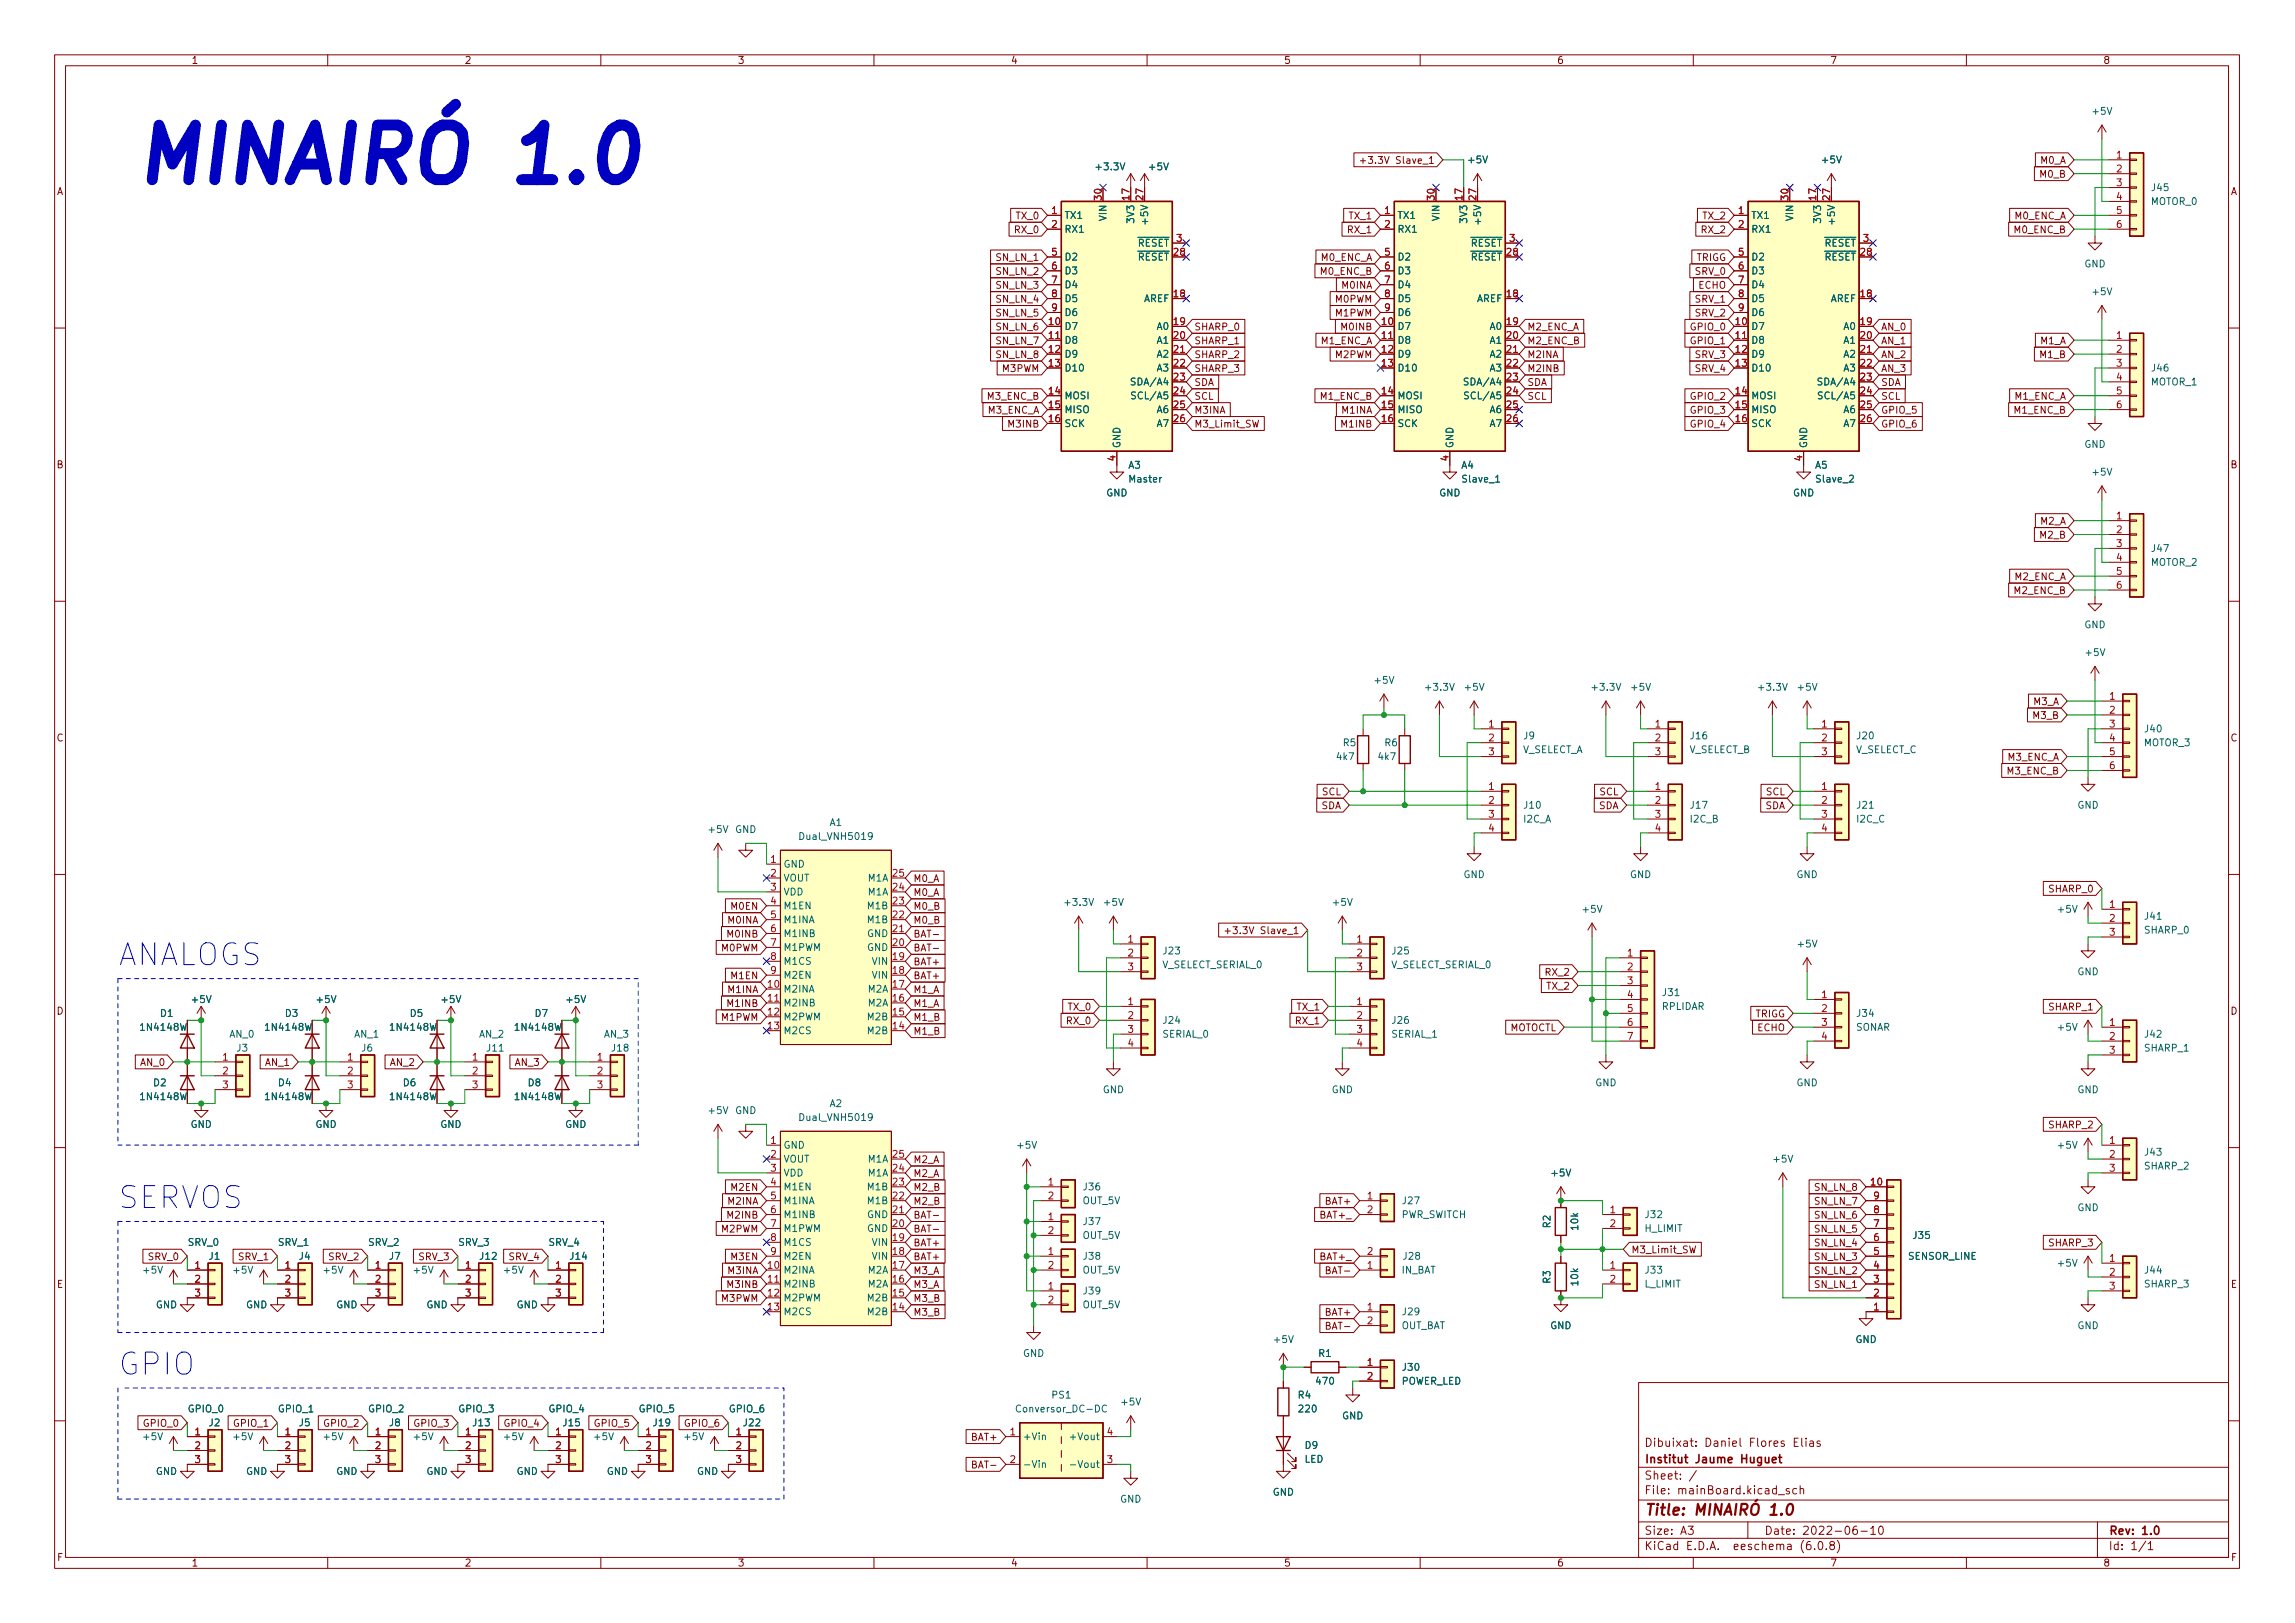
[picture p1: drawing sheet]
<svg xmlns="http://www.w3.org/2000/svg" width="420mm" height="297mm" viewBox="0 0 420 297" stroke-linecap="round" stroke-linejoin="round" font-family="sans-serif">
<defs><g id="words">
<g font-size="5.6" fill="#0000c2">
<text x="21.6" y="176.7">ANALOGS</text>
<text x="21.6" y="221.2">SERVOS</text>
<text x="21.6" y="251.7">GPIO</text>
</g>
<g font-size="2.1" fill="#840000">
<text x="301" y="267.8">Institut Jaume Huguet</text>
<text x="301" y="264.8">Dibuixat: Daniel Flores Elias</text>
<text x="301" y="273.5">File: mainBoard.kicad_sch</text>
<text x="301" y="270.8">Sheet: /</text>
<text x="301" y="280.9">Size: A3</text>
<text x="323" y="280.9">Date: 2022-06-10</text>
<text x="386" y="280.9">Rev: 1.0</text>
<text x="301" y="283.7">KiCad E.D.A. eeschema (6.0.8)</text>
<text x="386" y="283.7">Id: 1/1</text>
</g>
<g font-size="1.8" fill="#840000">
<text x="35" y="11.7">1</text>
<text x="85" y="11.7">2</text>
<text x="135" y="11.7">3</text>
<text x="185" y="11.7">4</text>
<text x="235" y="11.7">5</text>
<text x="285" y="11.7">6</text>
<text x="335" y="11.7">7</text>
<text x="385" y="11.7">8</text>
<text x="251" y="30">+3.3V Slave_1</text>
<text x="373.6" y="30">M0_A</text>
<text x="10.3" y="35.7">A</text>
<text x="373.6" y="32.5">M0_B</text>
<text x="408.3" y="35.7">A</text>
<text x="186.1" y="40.1">TX_0</text>
<text x="247.1" y="40.1">TX_1</text>
<text x="311.8" y="40.1">TX_2</text>
<text x="368.9" y="40.1">M0_ENC_A</text>
<text x="182.6" y="47.8">SN_LN_1</text>
<text x="185.9" y="42.7">RX_0</text>
<text x="241.9" y="47.8">M0_ENC_A</text>
<text x="246.9" y="42.7">RX_1</text>
<text x="310.5" y="47.8">TRIGG</text>
<text x="311.6" y="42.7">RX_2</text>
<text x="368.9" y="42.7">M0_ENC_B</text>
<text x="182.6" y="52.8">SN_LN_3</text>
<text x="182.6" y="50.3">SN_LN_2</text>
<text x="241.9" y="50.3">M0_ENC_B</text>
<text x="245.8" y="52.8">M0INA</text>
<text x="310.5" y="50.3">SRV_0</text>
<text x="311" y="52.8">ECHO</text>
<text x="182.6" y="55.4">SN_LN_4</text>
<text x="182.6" y="57.9">SN_LN_5</text>
<text x="244.5" y="57.9">M1PWM</text>
<text x="244.5" y="55.4">M0PWM</text>
<text x="310.5" y="55.4">SRV_1</text>
<text x="310.5" y="57.9">SRV_2</text>
<text x="182.6" y="60.5">SN_LN_6</text>
<text x="182.6" y="65.5">SN_LN_8</text>
<text x="182.6" y="63">SN_LN_7</text>
<text x="218.6" y="65.5">SHARP_2</text>
<text x="218.6" y="60.5">SHARP_0</text>
<text x="218.6" y="63">SHARP_1</text>
<text x="241.9" y="63">M1_ENC_A</text>
<text x="244.5" y="65.5">M2PWM</text>
<text x="245.8" y="60.5">M0INB</text>
<text x="279.6" y="63">M2_ENC_B</text>
<text x="279.6" y="65.5">M2INA</text>
<text x="279.6" y="60.5">M2_ENC_A</text>
<text x="309.7" y="60.5">GPIO_0</text>
<text x="309.7" y="63">GPIO_1</text>
<text x="310.5" y="65.5">SRV_3</text>
<text x="344.3" y="63">AN_1</text>
<text x="344.3" y="60.5">AN_0</text>
<text x="344.3" y="65.5">AN_2</text>
<text x="373.6" y="63">M1_A</text>
<text x="373.6" y="65.5">M1_B</text>
<text x="183.6" y="68.1">M3PWM</text>
<text x="218.6" y="68.1">SHARP_3</text>
<text x="218.6" y="70.6">SDA</text>
<text x="279.6" y="70.6">SDA</text>
<text x="279.6" y="68.1">M2INB</text>
<text x="310.5" y="68.1">SRV_4</text>
<text x="344.3" y="68.1">AN_3</text>
<text x="344.3" y="70.6">SDA</text>
<text x="180.9" y="73.2">M3_ENC_B</text>
<text x="180.9" y="75.7">M3_ENC_A</text>
<text x="218.6" y="73.2">SCL</text>
<text x="218.6" y="75.7">M3INA</text>
<text x="241.9" y="73.2">M1_ENC_B</text>
<text x="245.8" y="75.7">M1INA</text>
<text x="279.6" y="73.2">SCL</text>
<text x="309.7" y="73.2">GPIO_2</text>
<text x="309.7" y="75.7">GPIO_3</text>
<text x="344.3" y="75.7">GPIO_5</text>
<text x="344.3" y="73.2">SCL</text>
<text x="368.9" y="75.7">M1_ENC_B</text>
<text x="368.9" y="73.2">M1_ENC_A</text>
<text x="184.8" y="78.2">M3INB</text>
<text x="218.6" y="78.2">M3_Limit_SW</text>
<text x="245.8" y="78.2">M1INB</text>
<text x="309.7" y="78.2">GPIO_4</text>
<text x="344.3" y="78.2">GPIO_6</text>
<text x="10.3" y="85.7">B</text>
<text x="408.3" y="85.7">B</text>
<text x="373.6" y="98.6">M2_B</text>
<text x="373.6" y="96">M2_A</text>
<text x="368.9" y="106.2">M2_ENC_A</text>
<text x="368.9" y="108.7">M2_ENC_B</text>
<text x="372.3" y="131.6">M3_B</text>
<text x="372.3" y="129">M3_A</text>
<text x="10.3" y="135.7">C</text>
<text x="408.3" y="135.7">C</text>
<text x="367.6" y="139.2">M3_ENC_A</text>
<text x="367.6" y="141.7">M3_ENC_B</text>
<text x="241.9" y="148.1">SDA</text>
<text x="242" y="145.5">SCL</text>
<text x="292.7" y="148.1">SDA</text>
<text x="292.8" y="145.5">SCL</text>
<text x="323.1" y="148.1">SDA</text>
<text x="323.3" y="145.5">SCL</text>
<text x="167.2" y="161.4">M0_A</text>
<text x="134" y="166.5">M0EN</text>
<text x="167.2" y="166.5">M0_B</text>
<text x="167.2" y="164">M0_A</text>
<text x="375.2" y="163.3">SHARP_0</text>
<text x="133.4" y="171.6">M0INB</text>
<text x="133.4" y="169">M0INA</text>
<text x="167.2" y="169">M0_B</text>
<text x="167.2" y="171.6">BAT-</text>
<text x="226.2" y="170.9">+3.3V Slave_1</text>
<text x="132.1" y="174.1">M0PWM</text>
<text x="134" y="179.2">M1EN</text>
<text x="167.2" y="176.7">BAT+</text>
<text x="167.2" y="174.1">BAT-</text>
<text x="167.2" y="179.2">BAT+</text>
<text x="283.1" y="178.6">RX_2</text>
<text x="10.3" y="185.7">D</text>
<text x="133.4" y="181.7">M1INA</text>
<text x="133.4" y="184.3">M1INB</text>
<text x="167.2" y="181.7">M1_A</text>
<text x="167.2" y="184.3">M1_A</text>
<text x="195.6" y="184.9">TX_0</text>
<text x="237.5" y="184.9">TX_1</text>
<text x="283.3" y="181.1">TX_2</text>
<text x="375.2" y="184.9">SHARP_1</text>
<text x="408.3" y="185.7">D</text>
<text x="132.1" y="186.8">M1PWM</text>
<text x="167.2" y="186.8">M1_B</text>
<text x="167.2" y="189.4">M1_B</text>
<text x="195.4" y="187.5">RX_0</text>
<text x="237.4" y="187.5">RX_1</text>
<text x="276.2" y="188.7">MOTOCTL</text>
<text x="321.3" y="186.2">TRIGG</text>
<text x="321.8" y="188.7">ECHO</text>
<text x="25.8" y="195.1">AN_0</text>
<text x="48.7" y="195.1">AN_1</text>
<text x="71.5" y="195.1">AN_2</text>
<text x="94.4" y="195.1">AN_3</text>
<text x="375.2" y="206.5">SHARP_2</text>
<text x="167.2" y="215.4">M2_A</text>
<text x="167.2" y="212.9">M2_A</text>
<text x="133.4" y="220.5">M2INA</text>
<text x="134" y="217.9">M2EN</text>
<text x="167.2" y="220.5">M2_B</text>
<text x="167.2" y="217.9">M2_B</text>
<text x="242.8" y="220.5">BAT+</text>
<text x="332.4" y="220.5">SN_LN_7</text>
<text x="332.4" y="217.9">SN_LN_8</text>
<text x="132.1" y="225.6">M2PWM</text>
<text x="133.4" y="223">M2INB</text>
<text x="167.2" y="223">BAT-</text>
<text x="167.2" y="225.6">BAT-</text>
<text x="241.8" y="223">BAT+_</text>
<text x="332.4" y="225.6">SN_LN_5</text>
<text x="332.4" y="223">SN_LN_6</text>
<text x="27.3" y="230.6">SRV_0</text>
<text x="43.8" y="230.6">SRV_1</text>
<text x="60.3" y="230.6">SRV_2</text>
<text x="76.8" y="230.6">SRV_3</text>
<text x="93.3" y="230.6">SRV_4</text>
<text x="133.4" y="233.2">M3INA</text>
<text x="134" y="230.6">M3EN</text>
<text x="167.2" y="228.1">BAT+</text>
<text x="167.2" y="233.2">M3_A</text>
<text x="167.2" y="230.6">BAT+</text>
<text x="241.8" y="230.6">BAT+_</text>
<text x="243.3" y="233.2">BAT-</text>
<text x="298.6" y="229.4">M3_Limit_SW</text>
<text x="332.4" y="233.2">SN_LN_2</text>
<text x="332.4" y="230.6">SN_LN_3</text>
<text x="332.4" y="228.1">SN_LN_4</text>
<text x="375.2" y="228.1">SHARP_3</text>
<text x="10.4" y="235.7">E</text>
<text x="132.1" y="238.3">M3PWM</text>
<text x="133.4" y="235.7">M3INB</text>
<text x="167.2" y="235.7">M3_A</text>
<text x="167.2" y="238.3">M3_B</text>
<text x="332.4" y="235.7">SN_LN_1</text>
<text x="408.4" y="235.7">E</text>
<text x="167.2" y="240.8">M3_B</text>
<text x="242.8" y="240.8">BAT+</text>
<text x="243.3" y="243.3">BAT-</text>
<text x="26.5" y="261.1">GPIO_0</text>
<text x="43" y="261.1">GPIO_1</text>
<text x="59.5" y="261.1">GPIO_2</text>
<text x="76" y="261.1">GPIO_3</text>
<text x="92.5" y="261.1">GPIO_4</text>
<text x="109" y="261.1">GPIO_5</text>
<text x="125.5" y="261.1">GPIO_6</text>
<text x="178.1" y="263.7">BAT+</text>
<text x="178.5" y="268.7">BAT-</text>
<text x="10.4" y="285.7">F</text>
<text x="35" y="286.7">1</text>
<text x="85" y="286.7">2</text>
<text x="135" y="286.7">3</text>
<text x="185" y="286.7">4</text>
<text x="235" y="286.7">5</text>
<text x="285" y="286.7">6</text>
<text x="335" y="286.7">7</text>
<text x="385" y="286.7">8</text>
<text x="408.4" y="285.7">F</text>
</g>
<g font-size="1.8" fill="#006464">
<text x="383.2" y="21">+5V</text>
<text x="268.9" y="29.9">+5V</text>
<text x="333.7" y="29.9">+5V</text>
<text x="200.9" y="31.2">+3.3V</text>
<text x="210.5" y="31.2">+5V</text>
<text x="394" y="35">J45</text>
<text x="194.8" y="40">TX1</text>
<text x="202.6" y="40.3" transform="rotate(-90 202.6 40.3)">VIN</text>
<text x="207.6" y="40.5" transform="rotate(-90 207.6 40.5)">3V3</text>
<text x="210.2" y="40.6" transform="rotate(-90 210.2 40.6)">+5V</text>
<text x="255.8" y="40">TX1</text>
<text x="263.5" y="40.3" transform="rotate(-90 263.5 40.3)">VIN</text>
<text x="268.6" y="40.5" transform="rotate(-90 268.6 40.5)">3V3</text>
<text x="271.1" y="40.6" transform="rotate(-90 271.1 40.6)">+5V</text>
<text x="320.5" y="40">TX1</text>
<text x="328.3" y="40.3" transform="rotate(-90 328.3 40.3)">VIN</text>
<text x="333.4" y="40.5" transform="rotate(-90 333.4 40.5)">3V3</text>
<text x="335.9" y="40.6" transform="rotate(-90 335.9 40.6)">+5V</text>
<text x="393.8" y="37.5">MOTOR_0</text>
<text x="194.8" y="42.6">RX1</text>
<text x="194.8" y="47.7">D2</text>
<text x="206.8" y="47.7">~{RESET}</text>
<text x="206.8" y="45.1">~{RESET}</text>
<text x="255.8" y="42.6">RX1</text>
<text x="255.8" y="47.7">D2</text>
<text x="267.8" y="47.7">~{RESET}</text>
<text x="267.8" y="45.1">~{RESET}</text>
<text x="320.5" y="42.6">RX1</text>
<text x="320.5" y="47.7">D2</text>
<text x="332.6" y="47.7">~{RESET}</text>
<text x="332.6" y="45.1">~{RESET}</text>
<text x="194.8" y="50.2">D3</text>
<text x="194.8" y="52.7">D4</text>
<text x="255.8" y="50.2">D3</text>
<text x="255.8" y="52.7">D4</text>
<text x="320.5" y="50.2">D3</text>
<text x="320.5" y="52.7">D4</text>
<text x="381.6" y="48.9">GND</text>
<text x="194.8" y="55.3">D5</text>
<text x="194.8" y="57.8">D6</text>
<text x="209.3" y="55.3">AREF</text>
<text x="255.8" y="55.3">D5</text>
<text x="255.8" y="57.8">D6</text>
<text x="270.3" y="55.3">AREF</text>
<text x="320.5" y="55.3">D5</text>
<text x="320.5" y="57.8">D6</text>
<text x="335" y="55.3">AREF</text>
<text x="383.2" y="54">+5V</text>
<text x="194.8" y="60.4">D7</text>
<text x="194.8" y="62.9">D8</text>
<text x="194.8" y="65.4">D9</text>
<text x="211.9" y="60.4">A0</text>
<text x="211.9" y="62.9">A1</text>
<text x="211.9" y="65.4">A2</text>
<text x="255.8" y="60.4">D7</text>
<text x="255.8" y="62.9">D8</text>
<text x="255.8" y="65.4">D9</text>
<text x="272.8" y="60.4">A0</text>
<text x="272.8" y="62.9">A1</text>
<text x="272.8" y="65.4">A2</text>
<text x="320.5" y="60.4">D7</text>
<text x="320.5" y="62.9">D8</text>
<text x="320.5" y="65.4">D9</text>
<text x="337.6" y="60.4">A0</text>
<text x="337.6" y="62.9">A1</text>
<text x="337.6" y="65.4">A2</text>
<text x="194.8" y="68">D10</text>
<text x="207.6" y="70.5">SDA/A4</text>
<text x="211.9" y="68">A3</text>
<text x="255.8" y="68">D10</text>
<text x="268.6" y="70.5">SDA/A4</text>
<text x="272.8" y="68">A3</text>
<text x="320.5" y="68">D10</text>
<text x="333.4" y="70.5">SDA/A4</text>
<text x="337.6" y="68">A3</text>
<text x="393.8" y="70.5">MOTOR_1</text>
<text x="394" y="68">J46</text>
<text x="194.8" y="73.1">MOSI</text>
<text x="194.8" y="75.6">MISO</text>
<text x="207.8" y="73.1">SCL/A5</text>
<text x="211.9" y="75.6">A6</text>
<text x="255.8" y="73.1">MOSI</text>
<text x="255.8" y="75.6">MISO</text>
<text x="268.8" y="73.1">SCL/A5</text>
<text x="272.8" y="75.6">A6</text>
<text x="320.5" y="73.1">MOSI</text>
<text x="320.5" y="75.6">MISO</text>
<text x="333.6" y="73.1">SCL/A5</text>
<text x="337.6" y="75.6">A6</text>
<text x="194.8" y="78.1">SCK</text>
<text x="205.1" y="82.1" transform="rotate(-90 205.1 82.1)">GND</text>
<text x="211.9" y="78.1">A7</text>
<text x="255.8" y="78.1">SCK</text>
<text x="266.1" y="82.1" transform="rotate(-90 266.1 82.1)">GND</text>
<text x="272.8" y="78.1">A7</text>
<text x="320.5" y="78.1">SCK</text>
<text x="330.8" y="82.1" transform="rotate(-90 330.8 82.1)">GND</text>
<text x="337.6" y="78.1">A7</text>
<text x="381.6" y="82">GND</text>
<text x="206.6" y="85.8">A3</text>
<text x="206.8" y="88.3">Master</text>
<text x="267.5" y="85.8">A4</text>
<text x="267.9" y="88.3">Slave_1</text>
<text x="332.3" y="85.8">A5</text>
<text x="332.6" y="88.3">Slave_2</text>
<text x="383.2" y="87">+5V</text>
<text x="202.5" y="90.8">GND</text>
<text x="263.5" y="90.8">GND</text>
<text x="328.2" y="90.8">GND</text>
<text x="394" y="101">J47</text>
<text x="393.8" y="103.5">MOTOR_2</text>
<text x="381.6" y="115">GND</text>
<text x="251.8" y="125.1">+5V</text>
<text x="381.9" y="120.1">+5V</text>
<text x="261.2" y="126.4">+3.3V</text>
<text x="268.3" y="126.4">+5V</text>
<text x="291.7" y="126.4">+3.3V</text>
<text x="298.8" y="126.4">+5V</text>
<text x="322.1" y="126.4">+3.3V</text>
<text x="329.2" y="126.4">+5V</text>
<text x="245.9" y="136.6">R5</text>
<text x="253.6" y="136.6">R6</text>
<text x="278.6" y="137.8">V_SELECT_A</text>
<text x="279" y="135.3">J9</text>
<text x="309.2" y="137.8">V_SELECT_B</text>
<text x="309.5" y="135.3">J16</text>
<text x="339.6" y="137.8">V_SELECT_C</text>
<text x="340" y="135.3">J20</text>
<text x="392.5" y="136.6">MOTOR_3</text>
<text x="392.7" y="134">J40</text>
<text x="244.8" y="139.1">4k7</text>
<text x="252.4" y="139.1">4k7</text>
<text x="279.1" y="148">J10</text>
<text x="309.5" y="148">J17</text>
<text x="340" y="148">J21</text>
<text x="380.3" y="148">GND</text>
<text x="129.8" y="152.4">+5V</text>
<text x="134.6" y="152.4">GND</text>
<text x="146.8" y="153.7">Dual_VNH5019</text>
<text x="151.9" y="151.2">A1</text>
<text x="278.9" y="150.5">I2C_A</text>
<text x="309.5" y="150.5">I2C_B</text>
<text x="340" y="150.5">I2C_C</text>
<text x="143.4" y="158.8">GND</text>
<text x="143.4" y="161.3">VOUT</text>
<text x="159" y="161.3">M1A</text>
<text x="267.9" y="160.7">GND</text>
<text x="298.4" y="160.7">GND</text>
<text x="328.9" y="160.7">GND</text>
<text x="143.4" y="163.9">VDD</text>
<text x="143.4" y="166.4">M1EN</text>
<text x="159" y="166.4">M1B</text>
<text x="159" y="163.9">M1A</text>
<text x="195.1" y="165.8">+3.3V</text>
<text x="202.2" y="165.8">+5V</text>
<text x="244.1" y="165.8">+5V</text>
<text x="289.9" y="167">+5V</text>
<text x="376.9" y="167">+5V</text>
<text x="143.4" y="168.9">M1INA</text>
<text x="143.4" y="171.5">M1INB</text>
<text x="158.8" y="171.5">GND</text>
<text x="159" y="168.9">M1B</text>
<text x="329.2" y="173.4">+5V</text>
<text x="392.6" y="170.9">SHARP_0</text>
<text x="392.7" y="168.3">J41</text>
<text x="143.4" y="174">M1PWM</text>
<text x="143.4" y="176.6">M1CS</text>
<text x="143.4" y="179.1">M2EN</text>
<text x="158.8" y="174">GND</text>
<text x="159.7" y="179.1">VIN</text>
<text x="159.7" y="176.6">VIN</text>
<text x="212.7" y="177.2">V_SELECT_SERIAL_0</text>
<text x="213" y="174.7">J23</text>
<text x="254.6" y="177.2">V_SELECT_SERIAL_0</text>
<text x="254.9" y="174.7">J25</text>
<text x="380.3" y="178.5">GND</text>
<text x="35.2" y="183.6">+5V</text>
<text x="58.1" y="183.6">+5V</text>
<text x="81" y="183.6">+5V</text>
<text x="103.8" y="183.6">+5V</text>
<text x="143.4" y="181.6">M2INA</text>
<text x="143.4" y="184.2">M2INB</text>
<text x="159" y="184.2">M2A</text>
<text x="159" y="181.6">M2A</text>
<text x="304.2" y="184.8">RPLIDAR</text>
<text x="304.5" y="182.3">J31</text>
<text x="26" y="188.6">1N4148W</text>
<text x="29.4" y="186.1">D1</text>
<text x="42" y="189.9">AN_0</text>
<text x="48.8" y="188.6">1N4148W</text>
<text x="52.3" y="186.1">D3</text>
<text x="64.9" y="189.9">AN_1</text>
<text x="71.7" y="188.6">1N4148W</text>
<text x="75.1" y="186.1">D5</text>
<text x="87.7" y="189.9">AN_2</text>
<text x="94.5" y="188.6">1N4148W</text>
<text x="98" y="186.1">D7</text>
<text x="110.6" y="189.9">AN_3</text>
<text x="143.4" y="186.7">M2PWM</text>
<text x="143.4" y="189.3">M2CS</text>
<text x="159" y="189.3">M2B</text>
<text x="159" y="186.7">M2B</text>
<text x="212.8" y="189.9">SERIAL_0</text>
<text x="213" y="187.4">J24</text>
<text x="254.8" y="189.9">SERIAL_1</text>
<text x="254.9" y="187.4">J26</text>
<text x="339.7" y="188.6">SONAR</text>
<text x="340" y="186.1">J34</text>
<text x="376.9" y="188.6">+5V</text>
<text x="392.7" y="189.9">J42</text>
<text x="43.4" y="192.4">J3</text>
<text x="66.2" y="192.4">J6</text>
<text x="89.2" y="192.4">J11</text>
<text x="112.1" y="192.4">J18</text>
<text x="392.6" y="192.4">SHARP_1</text>
<text x="26" y="201.3">1N4148W</text>
<text x="28.1" y="198.8">D2</text>
<text x="48.8" y="201.3">1N4148W</text>
<text x="51" y="198.8">D4</text>
<text x="71.7" y="201.3">1N4148W</text>
<text x="73.8" y="198.8">D6</text>
<text x="94.5" y="201.3">1N4148W</text>
<text x="96.7" y="198.8">D8</text>
<text x="129.8" y="203.9">+5V</text>
<text x="134.6" y="203.9">GND</text>
<text x="151.9" y="202.6">A2</text>
<text x="201.9" y="200.1">GND</text>
<text x="243.8" y="200.1">GND</text>
<text x="292" y="198.8">GND</text>
<text x="328.9" y="198.8">GND</text>
<text x="380.3" y="200.1">GND</text>
<text x="34.9" y="206.4">GND</text>
<text x="57.7" y="206.4">GND</text>
<text x="80.6" y="206.4">GND</text>
<text x="103.4" y="206.4">GND</text>
<text x="146.8" y="205.1">Dual_VNH5019</text>
<text x="143.4" y="210.2">GND</text>
<text x="143.4" y="212.8">VOUT</text>
<text x="143.4" y="215.3">VDD</text>
<text x="159" y="215.3">M1A</text>
<text x="159" y="212.8">M1A</text>
<text x="186.4" y="210.2">+5V</text>
<text x="284.2" y="215.3">+5V</text>
<text x="324.8" y="212.8">+5V</text>
<text x="376.9" y="210.2">+5V</text>
<text x="392.6" y="214">SHARP_2</text>
<text x="392.7" y="211.5">J43</text>
<text x="143.4" y="217.8">M1EN</text>
<text x="143.4" y="220.4">M1INA</text>
<text x="159" y="220.4">M1B</text>
<text x="159" y="217.8">M1B</text>
<text x="198.2" y="220.4">OUT_5V</text>
<text x="198.4" y="217.8">J36</text>
<text x="256.8" y="220.4">J27</text>
<text x="380.3" y="221.7">GND</text>
<text x="143.4" y="222.9">M1INB</text>
<text x="143.4" y="225.5">M1PWM</text>
<text x="158.8" y="225.5">GND</text>
<text x="158.8" y="222.9">GND</text>
<text x="198.2" y="226.7">OUT_5V</text>
<text x="198.4" y="224.2">J37</text>
<text x="256.5" y="222.9">PWR_SWITCH</text>
<text x="283.8" y="224.7" transform="rotate(-90 283.8 224.7)">R2</text>
<text x="288.9" y="225" transform="rotate(-90 288.9 225)">10k</text>
<text x="301.1" y="225.5">H_LIMIT</text>
<text x="301.3" y="222.9">J32</text>
<text x="350.3" y="226.7">J35</text>
<text x="26.3" y="233.1">+5V</text>
<text x="34.4" y="228">SRV_0</text>
<text x="38.3" y="230.5">J1</text>
<text x="42.9" y="233.1">+5V</text>
<text x="51" y="228">SRV_1</text>
<text x="54.8" y="230.5">J4</text>
<text x="59.4" y="233.1">+5V</text>
<text x="67.5" y="228">SRV_2</text>
<text x="71.3" y="230.5">J7</text>
<text x="75.9" y="233.1">+5V</text>
<text x="84" y="228">SRV_3</text>
<text x="87.9" y="230.5">J12</text>
<text x="92.4" y="233.1">+5V</text>
<text x="100.5" y="228">SRV_4</text>
<text x="104.4" y="230.5">J14</text>
<text x="143.4" y="233.1">M2INA</text>
<text x="143.4" y="228">M1CS</text>
<text x="143.4" y="230.5">M2EN</text>
<text x="159" y="233.1">M2A</text>
<text x="159.7" y="230.5">VIN</text>
<text x="159.7" y="228">VIN</text>
<text x="198.2" y="233.1">OUT_5V</text>
<text x="198.4" y="230.5">J38</text>
<text x="256.5" y="233.1">IN_BAT</text>
<text x="257" y="230.5">J28</text>
<text x="301.3" y="233.1">J33</text>
<text x="349.4" y="230.5">SENSOR_LINE</text>
<text x="376.9" y="231.8">+5V</text>
<text x="392.7" y="233.1">J44</text>
<text x="28.5" y="239.4">GND</text>
<text x="45" y="239.4">GND</text>
<text x="61.5" y="239.4">GND</text>
<text x="78" y="239.4">GND</text>
<text x="94.6" y="239.4">GND</text>
<text x="143.4" y="235.6">M2INB</text>
<text x="143.4" y="238.2">M2PWM</text>
<text x="159" y="238.2">M2B</text>
<text x="159" y="235.6">M2A</text>
<text x="198.2" y="239.4">OUT_5V</text>
<text x="198.4" y="236.9">J39</text>
<text x="283.8" y="234.8" transform="rotate(-90 283.8 234.8)">R3</text>
<text x="288.9" y="235.2" transform="rotate(-90 288.9 235.2)">10k</text>
<text x="301.1" y="235.6">L_LIMIT</text>
<text x="392.6" y="235.6">SHARP_3</text>
<text x="143.4" y="240.7">M2CS</text>
<text x="159" y="240.7">M2B</text>
<text x="233.4" y="245.8">+5V</text>
<text x="256.4" y="243.2">OUT_BAT</text>
<text x="256.8" y="240.7">J29</text>
<text x="283.8" y="243.2">GND</text>
<text x="339.7" y="245.8">GND</text>
<text x="380.3" y="243.2">GND</text>
<text x="187.3" y="248.3">GND</text>
<text x="241.4" y="248.3">R1</text>
<text x="256.8" y="250.9">J30</text>
<text x="192.6" y="255.9">PS1</text>
<text x="205.4" y="257.2">+5V</text>
<text x="237.7" y="255.9">R4</text>
<text x="241.1" y="253.4">470</text>
<text x="256.5" y="253.4">POWER_LED</text>
<text x="26.3" y="263.6">+5V</text>
<text x="34.5" y="258.5">GPIO_0</text>
<text x="38.3" y="261">J2</text>
<text x="42.9" y="263.6">+5V</text>
<text x="51" y="258.5">GPIO_1</text>
<text x="54.8" y="261">J5</text>
<text x="59.4" y="263.6">+5V</text>
<text x="67.5" y="258.5">GPIO_2</text>
<text x="71.3" y="261">J8</text>
<text x="75.9" y="263.6">+5V</text>
<text x="84" y="258.5">GPIO_3</text>
<text x="86.7" y="261">J13</text>
<text x="92.4" y="263.6">+5V</text>
<text x="100.5" y="258.5">GPIO_4</text>
<text x="103.2" y="261">J15</text>
<text x="108.9" y="263.6">+5V</text>
<text x="117.1" y="258.5">GPIO_5</text>
<text x="119.7" y="261">J19</text>
<text x="125.4" y="263.6">+5V</text>
<text x="133.6" y="258.5">GPIO_6</text>
<text x="136.2" y="261">J22</text>
<text x="186.5" y="258.5">Conversor_DC-DC</text>
<text x="187.2" y="263.6">+Vin</text>
<text x="196.5" y="263.6">+Vout</text>
<text x="237.9" y="258.5">220</text>
<text x="245.7" y="259.8">GND</text>
<text x="28.5" y="269.9">GND</text>
<text x="45" y="269.9">GND</text>
<text x="61.5" y="269.9">GND</text>
<text x="78" y="269.9">GND</text>
<text x="94.6" y="269.9">GND</text>
<text x="111.1" y="269.9">GND</text>
<text x="127.6" y="269.9">GND</text>
<text x="187.2" y="268.6">-Vin</text>
<text x="196.9" y="268.6">-Vout</text>
<text x="238.8" y="267.7">LED</text>
<text x="238.9" y="265.1">D9</text>
<text x="205" y="275">GND</text>
<text x="233" y="273.7">GND</text>
</g>
<g font-size="1.8" fill="#a90000">
<text x="387.5" y="29">1</text>
<text x="387.5" y="31.5">2</text>
<text x="387.5" y="34.1">3</text>
<text x="192.5" y="39.2">1</text>
<text x="192.5" y="41.7">2</text>
<text x="201.7" y="36.6" transform="rotate(-90 201.7 36.6)">30</text>
<text x="206.8" y="36.6" transform="rotate(-90 206.8 36.6)">17</text>
<text x="209.3" y="36.6" transform="rotate(-90 209.3 36.6)">27</text>
<text x="253.5" y="39.2">1</text>
<text x="253.5" y="41.7">2</text>
<text x="262.6" y="36.6" transform="rotate(-90 262.6 36.6)">30</text>
<text x="267.7" y="36.6" transform="rotate(-90 267.7 36.6)">17</text>
<text x="270.3" y="36.6" transform="rotate(-90 270.3 36.6)">27</text>
<text x="318.3" y="39.2">1</text>
<text x="318.3" y="41.7">2</text>
<text x="327.4" y="36.6" transform="rotate(-90 327.4 36.6)">30</text>
<text x="332.5" y="36.6" transform="rotate(-90 332.5 36.6)">17</text>
<text x="335" y="36.6" transform="rotate(-90 335 36.6)">27</text>
<text x="387.5" y="36.6">4</text>
<text x="387.5" y="39.2">5</text>
<text x="387.5" y="41.7">6</text>
<text x="192.5" y="46.8">5</text>
<text x="214.9" y="46.8">28</text>
<text x="215.4" y="44.2">3</text>
<text x="253.5" y="46.8">5</text>
<text x="275.9" y="46.8">28</text>
<text x="276.4" y="44.2">3</text>
<text x="318.3" y="46.8">5</text>
<text x="340.6" y="46.8">28</text>
<text x="341.1" y="44.2">3</text>
<text x="192.5" y="49.3">6</text>
<text x="192.5" y="51.9">7</text>
<text x="253.5" y="49.3">6</text>
<text x="253.5" y="51.9">7</text>
<text x="318.3" y="49.3">6</text>
<text x="318.3" y="51.9">7</text>
<text x="192.1" y="59.5">10</text>
<text x="192.5" y="54.4">8</text>
<text x="192.5" y="56.9">9</text>
<text x="214.9" y="54.4">18</text>
<text x="214.9" y="59.5">19</text>
<text x="253" y="59.5">10</text>
<text x="253.5" y="54.4">8</text>
<text x="253.5" y="56.9">9</text>
<text x="275.9" y="54.4">18</text>
<text x="275.9" y="59.5">19</text>
<text x="317.8" y="59.5">10</text>
<text x="318.3" y="54.4">8</text>
<text x="318.3" y="56.9">9</text>
<text x="340.6" y="54.4">18</text>
<text x="340.6" y="59.5">19</text>
<text x="192.1" y="62">11</text>
<text x="192.1" y="64.6">12</text>
<text x="214.9" y="62">20</text>
<text x="214.9" y="64.6">21</text>
<text x="253" y="62">11</text>
<text x="253" y="64.6">12</text>
<text x="275.9" y="62">20</text>
<text x="275.9" y="64.6">21</text>
<text x="317.8" y="62">11</text>
<text x="317.8" y="64.6">12</text>
<text x="340.6" y="62">20</text>
<text x="340.6" y="64.6">21</text>
<text x="387.5" y="62">1</text>
<text x="387.5" y="64.6">2</text>
<text x="192.1" y="67.1">13</text>
<text x="214.9" y="67.1">22</text>
<text x="214.9" y="69.6">23</text>
<text x="253" y="67.1">13</text>
<text x="275.9" y="67.1">22</text>
<text x="275.9" y="69.6">23</text>
<text x="317.8" y="67.1">13</text>
<text x="340.6" y="67.1">22</text>
<text x="340.6" y="69.6">23</text>
<text x="387.5" y="67.1">3</text>
<text x="387.5" y="69.6">4</text>
<text x="192.1" y="72.2">14</text>
<text x="192.1" y="74.7">15</text>
<text x="192.1" y="77.3">16</text>
<text x="214.9" y="72.2">24</text>
<text x="214.9" y="74.7">25</text>
<text x="214.9" y="77.3">26</text>
<text x="253" y="72.2">14</text>
<text x="253" y="74.7">15</text>
<text x="253" y="77.3">16</text>
<text x="275.9" y="72.2">24</text>
<text x="275.9" y="74.7">25</text>
<text x="275.9" y="77.3">26</text>
<text x="317.8" y="72.2">14</text>
<text x="317.8" y="74.7">15</text>
<text x="317.8" y="77.3">16</text>
<text x="340.6" y="72.2">24</text>
<text x="340.6" y="74.7">25</text>
<text x="340.6" y="77.3">26</text>
<text x="387.5" y="72.2">5</text>
<text x="387.5" y="74.7">6</text>
<text x="204.2" y="84.3" transform="rotate(-90 204.2 84.3)">4</text>
<text x="265.2" y="84.3" transform="rotate(-90 265.2 84.3)">4</text>
<text x="329.9" y="84.3" transform="rotate(-90 329.9 84.3)">4</text>
<text x="387.5" y="95">1</text>
<text x="387.5" y="97.6">2</text>
<text x="387.5" y="100.1">3</text>
<text x="387.5" y="102.7">4</text>
<text x="387.5" y="105.2">5</text>
<text x="387.5" y="107.7">6</text>
<text x="386.2" y="128.1">1</text>
<text x="386.2" y="130.6">2</text>
<text x="272.6" y="133.1">1</text>
<text x="272.6" y="135.7">2</text>
<text x="303" y="133.1">1</text>
<text x="303" y="135.7">2</text>
<text x="333.5" y="133.1">1</text>
<text x="333.5" y="135.7">2</text>
<text x="386.2" y="133.1">3</text>
<text x="386.2" y="135.7">4</text>
<text x="272.6" y="138.2">3</text>
<text x="303" y="138.2">3</text>
<text x="333.5" y="138.2">3</text>
<text x="386.2" y="138.2">5</text>
<text x="386.2" y="140.8">6</text>
<text x="272.6" y="144.6">1</text>
<text x="272.6" y="147.1">2</text>
<text x="272.6" y="149.6">3</text>
<text x="303" y="144.6">1</text>
<text x="303" y="147.1">2</text>
<text x="303" y="149.6">3</text>
<text x="333.5" y="144.6">1</text>
<text x="333.5" y="147.1">2</text>
<text x="333.5" y="149.6">3</text>
<text x="272.6" y="152.2">4</text>
<text x="303" y="152.2">4</text>
<text x="333.5" y="152.2">4</text>
<text x="141.1" y="157.9">1</text>
<text x="141.1" y="160.4">2</text>
<text x="163.5" y="160.4">25</text>
<text x="141.1" y="163">3</text>
<text x="141.1" y="165.5">4</text>
<text x="163.5" y="165.5">23</text>
<text x="163.5" y="163">24</text>
<text x="386.2" y="166.2">1</text>
<text x="141.1" y="168.1">5</text>
<text x="141.1" y="170.6">6</text>
<text x="141.1" y="173.1">7</text>
<text x="163.5" y="173.1">20</text>
<text x="163.5" y="170.6">21</text>
<text x="163.5" y="168.1">22</text>
<text x="206.5" y="172.5">1</text>
<text x="248.4" y="172.5">1</text>
<text x="386.2" y="168.7">2</text>
<text x="386.2" y="171.2">3</text>
<text x="141.1" y="175.7">8</text>
<text x="141.1" y="178.2">9</text>
<text x="163.5" y="178.2">18</text>
<text x="163.5" y="175.7">19</text>
<text x="206.5" y="175">2</text>
<text x="206.5" y="177.6">3</text>
<text x="248.4" y="175">2</text>
<text x="248.4" y="177.6">3</text>
<text x="298" y="175">1</text>
<text x="298" y="177.6">2</text>
<text x="140.6" y="180.8">10</text>
<text x="140.6" y="183.3">11</text>
<text x="140.6" y="185.8">12</text>
<text x="163.5" y="185.8">15</text>
<text x="163.5" y="183.3">16</text>
<text x="163.5" y="180.8">17</text>
<text x="206.5" y="183.9">1</text>
<text x="248.4" y="183.9">1</text>
<text x="298" y="180.1">3</text>
<text x="298" y="182.7">4</text>
<text x="298" y="185.2">5</text>
<text x="333.5" y="182.7">1</text>
<text x="333.5" y="185.2">2</text>
<text x="140.6" y="188.4">13</text>
<text x="163.5" y="188.4">14</text>
<text x="206.5" y="186.5">2</text>
<text x="206.5" y="189">3</text>
<text x="206.5" y="191.6">4</text>
<text x="248.4" y="186.5">2</text>
<text x="248.4" y="189">3</text>
<text x="248.4" y="191.6">4</text>
<text x="298" y="187.7">6</text>
<text x="298" y="190.3">7</text>
<text x="333.5" y="187.7">3</text>
<text x="333.5" y="190.3">4</text>
<text x="386.2" y="187.7">1</text>
<text x="386.2" y="190.3">2</text>
<text x="40.8" y="194.1">1</text>
<text x="40.8" y="196.6">2</text>
<text x="63.6" y="194.1">1</text>
<text x="63.6" y="196.6">2</text>
<text x="86.5" y="194.1">1</text>
<text x="86.5" y="196.6">2</text>
<text x="109.4" y="194.1">1</text>
<text x="109.4" y="196.6">2</text>
<text x="386.2" y="192.8">3</text>
<text x="40.8" y="199.2">3</text>
<text x="63.6" y="199.2">3</text>
<text x="86.5" y="199.2">3</text>
<text x="109.4" y="199.2">3</text>
<text x="141.1" y="209.3">1</text>
<text x="386.2" y="209.3">1</text>
<text x="141.1" y="211.9">2</text>
<text x="141.1" y="214.4">3</text>
<text x="163.5" y="214.4">24</text>
<text x="163.5" y="211.9">25</text>
<text x="386.2" y="211.9">2</text>
<text x="386.2" y="214.4">3</text>
<text x="141.1" y="217">4</text>
<text x="141.1" y="219.5">5</text>
<text x="163.5" y="219.5">22</text>
<text x="163.5" y="217">23</text>
<text x="191.9" y="217">1</text>
<text x="191.9" y="219.5">2</text>
<text x="250.3" y="219.5">1</text>
<text x="342.6" y="217">10</text>
<text x="343" y="219.5">9</text>
<text x="141.1" y="222">6</text>
<text x="141.1" y="224.6">7</text>
<text x="141.1" y="227.1">8</text>
<text x="163.5" y="227.1">19</text>
<text x="163.5" y="224.6">20</text>
<text x="163.5" y="222">21</text>
<text x="191.9" y="223.3">1</text>
<text x="191.9" y="225.8">2</text>
<text x="250.3" y="222">2</text>
<text x="294.8" y="222">1</text>
<text x="294.8" y="224.6">2</text>
<text x="343" y="227.1">6</text>
<text x="343" y="224.6">7</text>
<text x="343" y="222">8</text>
<text x="35.7" y="232.2">1</text>
<text x="52.2" y="232.2">1</text>
<text x="68.7" y="232.2">1</text>
<text x="85.2" y="232.2">1</text>
<text x="101.7" y="232.2">1</text>
<text x="140.6" y="232.2">10</text>
<text x="141.1" y="229.7">9</text>
<text x="163.5" y="232.2">17</text>
<text x="163.5" y="229.7">18</text>
<text x="191.9" y="229.7">1</text>
<text x="191.9" y="232.2">2</text>
<text x="250.3" y="232.2">1</text>
<text x="250.3" y="229.7">2</text>
<text x="294.8" y="232.2">1</text>
<text x="343" y="232.2">4</text>
<text x="343" y="229.7">5</text>
<text x="386.2" y="230.9">1</text>
<text x="386.2" y="233.5">2</text>
<text x="35.7" y="234.7">2</text>
<text x="35.7" y="237.3">3</text>
<text x="52.2" y="234.7">2</text>
<text x="52.2" y="237.3">3</text>
<text x="68.7" y="234.7">2</text>
<text x="68.7" y="237.3">3</text>
<text x="85.2" y="234.7">2</text>
<text x="85.2" y="237.3">3</text>
<text x="101.7" y="234.7">2</text>
<text x="101.7" y="237.3">3</text>
<text x="140.6" y="234.7">11</text>
<text x="140.6" y="237.3">12</text>
<text x="140.6" y="239.8">13</text>
<text x="163.5" y="239.8">14</text>
<text x="163.5" y="237.3">15</text>
<text x="163.5" y="234.7">16</text>
<text x="191.9" y="236">1</text>
<text x="191.9" y="238.5">2</text>
<text x="250.3" y="239.8">1</text>
<text x="294.8" y="234.7">2</text>
<text x="343" y="239.8">1</text>
<text x="343" y="237.3">2</text>
<text x="343" y="234.7">3</text>
<text x="386.2" y="236">3</text>
<text x="250.3" y="242.4">2</text>
<text x="250.3" y="250">1</text>
<text x="250.3" y="252.5">2</text>
<text x="35.7" y="262.7">1</text>
<text x="52.2" y="262.7">1</text>
<text x="68.7" y="262.7">1</text>
<text x="85.2" y="262.7">1</text>
<text x="101.7" y="262.7">1</text>
<text x="118.3" y="262.7">1</text>
<text x="134.8" y="262.7">1</text>
<text x="184.9" y="262.7">1</text>
<text x="202.7" y="262.7">4</text>
<text x="35.7" y="265.2">2</text>
<text x="35.7" y="267.8">3</text>
<text x="52.2" y="265.2">2</text>
<text x="52.2" y="267.8">3</text>
<text x="68.7" y="265.2">2</text>
<text x="68.7" y="267.8">3</text>
<text x="85.2" y="265.2">2</text>
<text x="85.2" y="267.8">3</text>
<text x="101.7" y="265.2">2</text>
<text x="101.7" y="267.8">3</text>
<text x="118.3" y="265.2">2</text>
<text x="118.3" y="267.8">3</text>
<text x="134.8" y="265.2">2</text>
<text x="134.8" y="267.8">3</text>
<text x="184.9" y="267.8">2</text>
<text x="202.7" y="267.8">3</text>
</g>
</g></defs>
<g fill="none" stroke="#840000" stroke-width=".18">
<path d="M10 10h400v277h-400zM12 12h396v273h-396zM60 10v2M110 10v2M160 10v2M210 10v2M260 10v2M310 10v2M360 10v2M185 38.1h5.7l1.1 1.3-1.1 1.3h-5.7zM191.8 39.4h2.5M207 31.8l-.8 1.3"/>
<path d="M207 31.8v2.5M207 31.8l.8 1.3M209.5 31.8l-.7 1.3M209.5 31.8v2.5M209.5 31.8l.8 1.3M246 38.1h5.6l1.1 1.3-1.1 1.3h-5.6zM247.9 28h15.1l1.2 1.2-1.2 1.3h-15.1zM249 29.4h1M249.5 28.9v1M252.7 39.4h2.6M270.5 31.8l-.8 1.3M270.5 31.8v2.5"/>
<path d="M270.5 31.8l.8 1.3M310.8 38.1h5.6l1.1 1.3-1.1 1.3h-5.6zM317.5 39.4h2.5M335.3 31.8l-.8 1.3M335.3 31.8v2.5M335.3 31.8l.7 1.3M367.9 38.1h10.7l1.1 1.3-1.1 1.3h-10.7zM372.5 30.5h6.1l1.1 1.3-1.1 1.3h-6.1zM372.6 28h6l1.1 1.2-1.1 1.3h-6zM384.8 22.9l-.8 1.3M384.8 22.9v2.5M384.8 22.9l.8 1.3"/>
<path d="M386.1 39.4h3.8M386.1 29.2h3.8M386.1 31.8h3.8M386.1 34.3h3.8M386.1 36.9h3.8M389.9 39.3h1.3v.2h-1.3zM389.9 36.7h1.3v.3h-1.3zM389.9 34.2h1.3v.3h-1.3zM389.9 31.7h1.3v.2h-1.3zM389.9 29.1h1.3v.3h-1.3zM181.3 58.5h9.4l1.1 1.2-1.1 1.3h-9.4zM181.3 45.8h9.4l1.1 1.2-1.1 1.3h-9.4z"/>
<path d="M181.3 53.4h9.4l1.1 1.2-1.1 1.3h-9.4zM181.3 55.9h9.4l1.1 1.3-1.1 1.3h-9.4zM181.3 50.8h9.4l1.1 1.3-1.1 1.3h-9.4zM181.3 48.3h9.4l1.1 1.3-1.1 1.2h-9.4zM184.7 40.7h6l1.1 1.2-1.1 1.3h-6zM191.8 41.9h2.5M191.8 47h2.5M191.8 49.6h2.5M191.8 52.1h2.5M191.8 54.6h2.5M191.8 57.2h2.5M214.6 44.5h2.6"/>
<path d="M218.3 58.5h9.6v2.5h-9.6l-1.1-1.3zM240.7 48.3h10.9l1.1 1.3-1.1 1.2h-10.9zM240.9 45.8h10.7l1.1 1.2-1.1 1.3h-10.7zM243.5 55.9h8.1l1.1 1.3-1.1 1.3h-8.1zM243.5 53.4h8.1l1.1 1.2-1.1 1.3h-8.1zM244.5 58.5h7.1l1.1 1.2-1.1 1.3h-7.1zM244.7 50.8h6.9l1.1 1.3-1.1 1.3h-6.9zM245.7 40.7h5.9l1.1 1.2-1.1 1.3h-5.9zM252.7 41.9h2.6M252.7 47h2.6M252.7 49.6h2.6M252.7 52.1h2.6"/>
<path d="M252.7 54.6h2.6M252.7 57.2h2.6M275.6 44.5h2.5M279.2 58.5h10.7v2.5h-10.7l-1.1-1.3zM308.5 58.5h7.9l1.1 1.2-1.1 1.3h-7.9zM309.4 53.4h7l1.1 1.2-1.1 1.3h-7zM309.4 48.3h7l1.1 1.3-1.1 1.2h-7zM309.4 55.9h7l1.1 1.3-1.1 1.3h-7zM309.7 45.8h6.7l1.1 1.2-1.1 1.3h-6.7zM310 50.8h6.4l1.1 1.3-1.1 1.3h-6.4zM310.5 40.7h5.9l1.1 1.2-1.1 1.3h-5.9zM317.5 41.9h2.5"/>
<path d="M317.5 47h2.5M317.5 49.6h2.5M317.5 52.1h2.5M317.5 54.6h2.5M317.5 57.2h2.5M340.4 44.5h2.5M344 58.5h5.9v2.5h-5.9l-1.1-1.3zM367.7 40.7h10.9l1.1 1.2-1.1 1.3h-10.9zM383.5 43.2v1.3h1.3l-1.3 1.3-1.2-1.3h1.2M384.8 55.9v2.6M384.8 55.9l-.8 1.3M384.8 55.9l.8 1.3"/>
<path d="M386.1 41.9h3.8M389.9 41.8h1.3v.3h-1.3zM10 60h2M179.8 71.2h10.9l1.1 1.2-1.1 1.3h-10.9zM180 73.7h10.7l1.1 1.3-1.1 1.2h-10.7zM181.3 63.5h9.4l1.1 1.3-1.1 1.3h-9.4zM181.3 61h9.4l1.1 1.3-1.1 1.2h-9.4zM182.6 66.1h8.1l1.1 1.2-1.1 1.3h-8.1zM183.5 76.2h7.2l1.1 1.3-1.1 1.3h-7.2zM191.8 62.3h2.5M214.6 64.8h2.6M218.3 71.2h4.8v2.5h-4.8l-1.1-1.3z"/>
<path d="M218.3 66.1h9.6v2.5h-9.6l-1.1-1.3zM218.3 63.5h9.6v2.6h-9.6l-1.1-1.3zM218.3 61h9.6v2.5h-9.6l-1.1-1.2zM218.3 73.7h6.9v2.5h-6.9l-1.1-1.2zM218.3 76.2h13.2v2.6h-13.2l-1.1-1.3zM218.3 68.6h4.8v2.6h-4.8l-1.1-1.3zM229.3 76.9l.3 1.3 .3-.9 .2 .9 .3-1.3M240.7 71.2h10.9l1.1 1.2-1.1 1.3h-10.9zM240.9 61h10.7l1.1 1.3-1.1 1.2h-10.7zM243.5 63.5h8.1l1.1 1.3-1.1 1.3h-8.1zM244.5 76.2h7.1l1.1 1.3-1.1 1.3h-7.1zM244.7 73.7h6.9l1.1 1.3-1.1 1.2h-6.9z"/>
<path d="M252.7 62.3h2.6M275.6 64.8h2.5M279.2 61h10.9v2.5h-10.9l-1.1-1.2zM279.2 68.6h4.9v2.6h-4.9l-1.1-1.3zM279.2 63.5h7v2.6h-7l-1.1-1.3zM279.2 66.1h7.2v2.5h-7.2l-1.1-1.3zM279.2 71.2h4.8v2.5h-4.8l-1.1-1.3zM308.5 76.2h7.9l1.1 1.3-1.1 1.3h-7.9zM308.5 61h7.9l1.1 1.3-1.1 1.2h-7.9zM308.5 71.2h7.9l1.1 1.2-1.1 1.3h-7.9zM308.5 73.7h7.9l1.1 1.3-1.1 1.2h-7.9zM309.4 63.5h7l1.1 1.3-1.1 1.3h-7z"/>
<path d="M309.4 66.1h7l1.1 1.2-1.1 1.3h-7zM317.5 62.3h2.5M340.4 64.8h2.5M344 66.1h5.9v2.5h-5.9l-1.1-1.3zM344 61h5.9v2.5h-5.9l-1.1-1.2zM344 63.5h5.9v2.6h-5.9l-1.1-1.3zM344 73.7h7.9v2.5h-7.9l-1.1-1.2zM344 68.6h4.8v2.6h-4.8l-1.1-1.3zM344 76.2h7.9v2.6h-7.9l-1.1-1.3zM344 71.2h4.8v2.5h-4.8l-1.1-1.3zM367.7 73.7h10.9l1.1 1.3-1.1 1.2h-10.9zM367.9 71.2h10.7l1.1 1.2-1.1 1.3h-10.7z"/>
<path d="M372.5 63.5h6.1l1.1 1.3-1.1 1.3h-6.1zM372.6 61h6l1.1 1.3-1.1 1.2h-6zM383.5 76.2v1.3h1.3l-1.3 1.3-1.2-1.3h1.2M386.1 62.3h3.8M386.1 64.8h3.8M386.1 67.3h3.8M386.1 69.9h3.8M386.1 72.4h3.8M386.1 75h3.8M389.9 74.8h1.3v.3h-1.3zM389.9 72.3h1.3v.3h-1.3zM389.9 69.8h1.3v.2h-1.3z"/>
<path d="M389.9 67.2h1.3v.3h-1.3zM389.9 64.7h1.3v.2h-1.3zM389.9 62.1h1.3v.3h-1.3zM408 60h2M204.5 82.6v3.8h1.2l-1.2 1.3-1.3-1.3h1.3M265.4 82.6v3.8h1.3l-1.3 1.3-1.2-1.3h1.2M330.2 82.6v3.8h1.3l-1.3 1.3-1.3-1.3h1.3M372.5 96.6h6.1l1.1 1.2-1.1 1.3h-6.1zM372.6 94h6l1.1 1.3-1.1 1.3h-6zM384.8 88.9v2.6M384.8 88.9l-.8 1.3M384.8 88.9l.8 1.3"/>
<path d="M386.1 95.3h3.8M386.1 97.8h3.8M389.9 97.7h1.3v.3h-1.3zM389.9 95.2h1.3v.2h-1.3zM10 110h2M367.7 106.7h10.9l1.1 1.3-1.1 1.3h-10.9zM367.9 104.2h10.7l1.1 1.2-1.1 1.3h-10.7zM383.5 109.3v1.2h1.3l-1.3 1.3-1.2-1.3h1.2M386.1 100.4h3.8M386.1 102.9h3.8M386.1 105.4h3.8M386.1 108h3.8"/>
<path d="M389.9 107.9h1.3v.2h-1.3zM389.9 105.3h1.3v.3h-1.3zM389.9 102.8h1.3v.2h-1.3zM389.9 100.2h1.3v.3h-1.3zM408 110h2M249.6 133.4v1.3M249.6 139.7v1.3M253.4 127l-.8 1.3M253.4 127v2.6M253.4 127l.7 1.3M257.2 133.4v1.3M257.2 139.7v1.3"/>
<path d="M263.5 128.3l-.7 1.3M263.5 128.3v2.5M263.5 128.3l.8 1.3M269.9 128.3l-.8 1.3M269.9 128.3v2.5M269.9 128.3l.7 1.3M271.1 133.4h3.9M271.1 135.9h3.9M271.1 138.5h3.9M275 138.3h1.2v.3h-1.2zM275 135.8h1.2v.3h-1.2zM275 133.3h1.2v.2h-1.2z"/>
<path d="M294 128.3l-.8 1.3M294 128.3v2.5M294 128.3l.8 1.3M300.4 128.3l-.8 1.3M300.4 128.3v2.5M300.4 128.3l.7 1.3M301.6 133.4h3.8M301.6 135.9h3.8M301.6 138.5h3.8M305.4 138.3h1.3v.3h-1.3zM305.4 135.8h1.3v.3h-1.3zM305.4 133.3h1.3v.2h-1.3z"/>
<path d="M324.5 128.3l-.8 1.3M324.5 128.3v2.5M324.5 128.3l.7 1.3M330.8 128.3v2.5M330.8 128.3l-.7 1.3M330.8 128.3l.8 1.3M332.1 133.4h3.8M332.1 135.9h3.8M332.1 138.5h3.8M335.9 138.3h1.3v.3h-1.3zM335.9 135.8h1.3v.3h-1.3zM335.9 133.3h1.3v.2h-1.3z"/>
<path d="M366.5 139.7h10.8l1.2 1.3-1.2 1.3h-10.8zM366.6 137.2h10.7l1.2 1.3-1.2 1.2h-10.7zM371.2 129.6h6.1l1.2 1.2-1.2 1.3h-6.1zM371.4 127h5.9l1.2 1.3-1.2 1.3h-5.9zM383.5 122l-.7 1.2M383.5 122v2.5M383.5 122l.8 1.2M384.8 133.4h3.8M384.8 135.9h3.8M384.8 138.5h3.8M384.8 128.3h3.8M384.8 130.8h3.8"/>
<path d="M388.6 138.3h1.3v.3h-1.3zM388.6 135.8h1.3v.3h-1.3zM388.6 133.3h1.3v.2h-1.3zM388.6 130.7h1.3v.3h-1.3zM388.6 128.2h1.3v.2h-1.3zM131.4 154.3l-.7 1.3M131.4 154.3v2.6M131.4 154.3l.8 1.3M136.5 154.3v1.3h1.3l-1.3 1.3-1.2-1.3h1.2M140.3 158.2h2.6M142.9 155.6h20.3v35.6h-20.3zM166.8 159.4h6v2.6h-6l-1.1-1.3z"/>
<path d="M241.1 146.1h4.8l1.1 1.3-1.1 1.2h-4.8zM241.1 143.5h4.8l1.1 1.3-1.1 1.3h-4.8zM269.9 155v1.2h1.2l-1.2 1.3-1.3-1.3h1.3M271.1 144.8h3.9M271.1 147.4h3.9M271.1 149.9h3.9M271.1 152.4h3.9M275 152.3h1.2v.3h-1.2zM275 149.8h1.2v.2h-1.2zM275 147.2h1.2v.3h-1.2zM275 144.7h1.2v.2h-1.2zM291.9 146.1h4.8l1.1 1.3-1.1 1.2h-4.8z"/>
<path d="M291.9 143.5h4.8l1.1 1.3-1.1 1.3h-4.8zM300.4 155v1.2h1.2l-1.2 1.3-1.3-1.3h1.3M301.6 144.8h3.8M301.6 147.4h3.8M301.6 149.9h3.8M301.6 152.4h3.8M305.4 152.3h1.3v.3h-1.3zM305.4 149.8h1.3v.2h-1.3zM305.4 147.2h1.3v.3h-1.3zM305.4 144.7h1.3v.2h-1.3zM322.3 146.1h4.9l1.1 1.3-1.1 1.2h-4.9zM322.4 143.5h4.8l1.1 1.3-1.1 1.3h-4.8z"/>
<path d="M330.8 155v1.2h1.3l-1.3 1.3-1.2-1.3h1.2M332.1 144.8h3.8M332.1 147.4h3.8M332.1 149.9h3.8M332.1 152.4h3.8M335.9 152.3h1.3v.3h-1.3zM335.9 149.8h1.3v.2h-1.3zM335.9 147.2h1.3v.3h-1.3zM335.9 144.7h1.3v.2h-1.3zM382.3 142.3v1.2h1.2l-1.2 1.3-1.3-1.3h1.3M384.8 141h3.8M388.6 140.9h1.3v.2h-1.3z"/>
<path d="M10 160h2M131.1 172.1h8.1l1.1 1.3-1.1 1.3h-8.1zM132.1 169.6h7.1l1.1 1.3-1.1 1.2h-7.1zM132.3 167h6.9l1.1 1.3-1.1 1.3h-6.9zM132.3 179.7h6.9l1.1 1.3-1.1 1.3h-6.9zM132.8 164.5h6.4l1.1 1.3-1.1 1.2h-6.4zM132.8 177.2h6.4l1.1 1.3-1.1 1.2h-6.4zM140.3 160.7h2.6M140.3 170.9h2.6M140.3 163.2h2.6M140.3 165.8h2.6M140.3 168.3h2.6"/>
<path d="M140.3 173.4h2.6M140.3 175.9h2.6M140.3 178.5h2.6M163.2 170.9h2.5M166.8 164.5h6.2v2.5h-6.2l-1.1-1.2zM166.8 167h6.2v2.6h-6.2l-1.1-1.3zM166.8 174.7h6.2v2.5h-6.2l-1.1-1.3zM166.8 172.1h6.2v2.6h-6.2l-1.1-1.3zM166.8 169.6h6.2v2.5h-6.2l-1.1-1.2zM166.8 162h6v2.5h-6l-1.1-1.3zM166.8 177.2h6.2v2.5h-6.2l-1.1-1.2zM166.8 179.7h6v2.6h-6l-1.1-1.3z"/>
<path d="M170.9 173.6h.9M170.9 171h.9M197.5 167.7l-.8 1.2M197.5 167.7v2.5M197.5 167.7l.7 1.2M203.8 167.7l-.7 1.2M203.8 167.7v2.5M203.8 167.7l.8 1.2M205.1 172.8h3.8M205.1 175.3h3.8M205.1 177.8h3.8M208.9 177.7h1.3v.3h-1.3z"/>
<path d="M208.9 175.2h1.3v.2h-1.3zM208.9 172.6h1.3v.3h-1.3zM223.1 168.9h15.2l1.1 1.3-1.1 1.3h-15.2zM224.3 170.4h1M224.8 169.9v1M245.7 167.7l-.7 1.2M245.7 167.7v2.5M245.7 167.7l.8 1.2M247 172.8h3.8M247 175.3h3.8M247 177.8h3.8M250.8 177.7h1.3v.3h-1.3z"/>
<path d="M250.8 175.2h1.3v.2h-1.3zM250.8 172.6h1.3v.3h-1.3zM281.9 176.6h5.9l1.1 1.2-1.1 1.3h-5.9zM282.2 179.1h5.6l1.1 1.3-1.1 1.2h-5.6zM291.5 168.9l-.8 1.3M291.5 168.9v2.6M291.5 168.9l.7 1.3M296.5 175.3h3.9M296.5 177.8h3.9M300.4 177.7h1.2v.3h-1.2zM300.4 175.2h1.2v.2h-1.2zM330.8 175.3l-.7 1.3"/>
<path d="M330.8 175.3v2.5M330.8 175.3l.8 1.3M374.1 161.3h9.6l1.1 1.3-1.1 1.3h-9.6zM382.3 172.8v1.2h1.2l-1.2 1.3-1.3-1.3h1.3M382.3 165.1l-.8 1.3M382.3 165.1v2.6M382.3 165.1l.7 1.3M384.8 166.4h3.8M384.8 168.9h3.8M384.8 171.5h3.8M388.6 171.4h1.3v.2h-1.3zM388.6 168.8h1.3v.3h-1.3z"/>
<path d="M388.6 166.3h1.3v.2h-1.3zM408 160h2M24.8 193.1h5.8l1.1 1.2-1.1 1.3h-5.8zM34.3 186.7v15.3M36.8 184.2l-.7 1.3M36.8 184.2v2.5M36.8 184.2l.8 1.3M39.4 194.3h3.8M39.4 196.9h3.8M39.4 199.4h3.8M43.2 199.3h1.2v.3h-1.2zM43.2 196.8h1.2v.2h-1.2z"/>
<path d="M43.2 194.2h1.2v.3h-1.2zM47.6 193.1h5.9l1.1 1.2-1.1 1.3h-5.9zM57.1 186.7v15.3M59.7 184.2l-.8 1.3M59.7 184.2v2.5M59.7 184.2l.8 1.3M62.2 194.3h3.8M62.2 196.9h3.8M62.2 199.4h3.8M66 199.3h1.3v.3h-1.3zM66 196.8h1.3v.2h-1.3zM66 194.2h1.3v.3h-1.3z"/>
<path d="M70.5 193.1h5.9l1.1 1.2-1.1 1.3h-5.9zM80 186.7v15.3M82.5 184.2l-.7 1.3M82.5 184.2v2.5M82.5 184.2l.8 1.3M85.1 194.3h3.8M85.1 196.9h3.8M85.1 199.4h3.8M88.9 199.3h1.3v.3h-1.3zM88.9 196.8h1.3v.2h-1.3zM88.9 194.2h1.3v.3h-1.3zM93.4 193.1h5.8l1.1 1.2-1.1 1.3h-5.8z"/>
<path d="M102.9 186.7v15.3M105.4 184.2l-.8 1.3M105.4 184.2v2.5M105.4 184.2l.8 1.3M107.9 194.3h3.9M107.9 196.9h3.9M107.9 199.4h3.9M111.8 199.3h1.2v.3h-1.2zM111.8 196.8h1.2v.2h-1.2zM111.8 194.2h1.2v.3h-1.2zM131.1 184.8h8.1l1.1 1.3-1.1 1.3h-8.1zM132.1 182.3h7.1l1.1 1.3-1.1 1.2h-7.1z"/>
<path d="M140.3 183.6h2.6M166.8 184.8h6.2v2.6h-6.2l-1.1-1.3zM166.8 182.3h6v2.5h-6l-1.1-1.2zM166.8 187.4h6.2v2.5h-6.2l-1.1-1.3zM194.3 185.5h5.9l1.1 1.2-1.1 1.3h-5.9zM194.6 182.9h5.6l1.1 1.3-1.1 1.3h-5.6zM203.8 194.3v1.3h1.3l-1.3 1.3-1.2-1.3h1.2M205.1 184.2h3.8M205.1 186.7h3.8M205.1 189.3h3.8M205.1 191.8h3.8M208.9 191.7h1.3v.2h-1.3z"/>
<path d="M208.9 189.1h1.3v.3h-1.3zM208.9 186.6h1.3v.3h-1.3zM208.9 184.1h1.3v.2h-1.3zM236.2 185.5h5.9l1.1 1.2-1.1 1.3h-5.9zM236.5 182.9h5.6l1.1 1.3-1.1 1.3h-5.6zM245.7 194.3v1.3h1.3l-1.3 1.3-1.2-1.3h1.2M247 184.2h3.8M247 186.7h3.8M247 189.3h3.8M247 191.8h3.8M250.8 191.7h1.3v.2h-1.3zM250.8 189.1h1.3v.3h-1.3z"/>
<path d="M250.8 186.6h1.3v.3h-1.3zM250.8 184.1h1.3v.2h-1.3zM275.7 186.7h9.6l1.1 1.3-1.1 1.3h-9.6zM294 193.1v1.2h1.3l-1.3 1.3-1.3-1.3h1.3M296.5 188h3.9M296.5 190.5h3.9M296.5 182.9h3.9M296.5 185.5h3.9M296.5 180.4h3.9M300.4 190.4h1.2v.3h-1.2zM300.4 187.9h1.2v.2h-1.2zM300.4 185.3h1.2v.3h-1.2z"/>
<path d="M300.4 182.8h1.2v.2h-1.2zM300.4 180.2h1.2v.3h-1.2zM320.5 184.2h6.7l1.1 1.3-1.1 1.2h-6.7zM320.8 186.7h6.4l1.1 1.3-1.1 1.3h-6.4zM330.8 193.1v1.2h1.3l-1.3 1.3-1.2-1.3h1.2M332.1 188h3.8M332.1 190.5h3.8M332.1 182.9h3.8M332.1 185.5h3.8M335.9 190.4h1.3v.3h-1.3zM335.9 187.9h1.3v.2h-1.3zM335.9 185.3h1.3v.3h-1.3z"/>
<path d="M335.9 182.8h1.3v.2h-1.3zM374.1 182.9h9.6l1.1 1.3-1.1 1.3h-9.6zM382.3 194.3v1.3h1.2l-1.2 1.3-1.3-1.3h1.3M382.3 186.7v2.6M382.3 186.7l-.8 1.3M382.3 186.7l.7 1.3M384.8 188h3.8M384.8 190.5h3.8M384.8 193.1h3.8M388.6 192.9h1.3v.3h-1.3zM388.6 190.4h1.3v.3h-1.3zM388.6 187.9h1.3v.2h-1.3z"/>
<path d="M10 210h2M36.8 202v1.2h1.3l-1.3 1.3-1.2-1.3h1.2M59.7 202v1.2h1.3l-1.3 1.3-1.3-1.3h1.3M82.5 202v1.2h1.3l-1.3 1.3-1.2-1.3h1.2M105.4 202v1.2h1.3l-1.3 1.3-1.3-1.3h1.3M131.4 205.8v2.5M131.4 205.8l-.7 1.2M131.4 205.8l.8 1.2M132.3 218.5h6.9l1.1 1.2-1.1 1.3h-6.9zM132.8 215.9h6.4l1.1 1.3-1.1 1.3h-6.4zM136.5 205.8v1.2h1.3l-1.3 1.3-1.2-1.3h1.2M140.3 209.6h2.6"/>
<path d="M140.3 212.1h2.6M140.3 214.7h2.6M140.3 217.2h2.6M140.3 219.7h2.6M142.9 207h20.3v35.6h-20.3zM166.8 213.4h6v2.5h-6l-1.1-1.2zM166.8 218.5h6.2v2.5h-6.2l-1.1-1.3zM166.8 215.9h6.2v2.6h-6.2l-1.1-1.3zM166.8 210.9h6v2.5h-6l-1.1-1.3zM188 212.1l-.8 1.3M188 212.1v2.6M188 212.1l.7 1.3"/>
<path d="M190.5 217.2h3.8M190.5 219.7h3.8M194.3 219.6h1.3v.3h-1.3zM194.3 217.1h1.3v.2h-1.3zM241.6 218.5h6.2l1.1 1.2-1.1 1.3h-6.2zM248.9 219.7h3.8M252.7 219.6h1.3v.3h-1.3zM285.7 217.2l-.7 1.3M285.7 217.2v3.8M285.7 217.2l.8 1.3M326.4 214.7l-.8 1.2M326.4 214.7v2.5"/>
<path d="M326.4 214.7l.8 1.2M331.2 218.5h9.3l1.1 1.2-1.1 1.3h-9.3zM331.2 215.9h9.3l1.1 1.3-1.1 1.3h-9.3zM341.6 217.2h3.8M341.6 219.7h3.8M345.4 217.1h1.3v.2h-1.3zM345.4 219.6h1.3v.3h-1.3zM374.1 204.5h9.6l1.1 1.3-1.1 1.2h-9.6zM382.3 215.9v1.3h1.2l-1.2 1.3-1.3-1.3h1.3M382.3 208.3v2.6M382.3 208.3l-.8 1.3M382.3 208.3l.7 1.3"/>
<path d="M384.8 209.6h3.8M384.8 212.1h3.8M384.8 214.7h3.8M388.6 214.5h1.3v.3h-1.3zM388.6 212h1.3v.3h-1.3zM388.6 209.5h1.3v.2h-1.3zM408 210h2M26.2 228.6h7l1.1 1.3-1.1 1.3h-7zM31.7 232.4v2.6M31.7 232.4l-.7 1.3M31.7 232.4l.8 1.3M34.3 232.4h3.8"/>
<path d="M34.3 235h3.8M38.1 237.4h1.3v.3h-1.3zM38.1 234.9h1.3v.2h-1.3zM38.1 232.3h1.3v.3h-1.3zM38.1 237.5h-3.8v1.3h1.3l-1.3 1.3-1.3-1.3h1.3M42.7 228.6h7l1.1 1.3-1.1 1.3h-7zM48.3 232.4l-.8 1.3M48.3 232.4v2.6M48.3 232.4l.7 1.3M50.8 232.4h3.8M50.8 235h3.8M54.6 237.4h1.3v.3h-1.3z"/>
<path d="M54.6 234.9h1.3v.2h-1.3zM54.6 232.3h1.3v.3h-1.3zM54.6 237.5h-3.8v1.3h1.3l-1.3 1.3-1.3-1.3h1.3M59.2 228.6h7l1.1 1.3-1.1 1.3h-7zM64.8 232.4l-.8 1.3M64.8 232.4v2.6M64.8 232.4l.7 1.3M67.3 232.4h3.8M67.3 235h3.8M71.1 237.4h1.3v.3h-1.3zM71.1 234.9h1.3v.2h-1.3zM71.1 232.3h1.3v.3h-1.3z"/>
<path d="M71.1 237.5h-3.8v1.3h1.3l-1.3 1.3-1.3-1.3h1.3M75.7 228.6h7l1.1 1.3-1.1 1.3h-7zM81.3 232.4l-.8 1.3M81.3 232.4v2.6M81.3 232.4l.7 1.3M83.8 232.4h3.8M83.8 235h3.8M87.6 237.4h1.3v.3h-1.3zM87.6 234.9h1.3v.2h-1.3zM87.6 232.3h1.3v.3h-1.3zM87.6 237.5h-3.8v1.3h1.3l-1.3 1.3-1.3-1.3h1.3M92.2 228.6h7l1.1 1.3-1.1 1.3h-7z"/>
<path d="M97.8 232.4v2.6M97.8 232.4l-.8 1.3M97.8 232.4l.8 1.3M100.3 232.4h3.8M100.3 235h3.8M104.1 237.4h1.3v.3h-1.3zM104.1 234.9h1.3v.2h-1.3zM104.1 232.3h1.3v.3h-1.3zM104.1 237.5h-3.8v1.3h1.3l-1.3 1.3-1.2-1.3h1.2M131.1 236.3h8.1l1.1 1.2-1.1 1.3h-8.1zM131.1 223.6h8.1l1.1 1.2-1.1 1.3h-8.1zM132.1 233.7h7.1l1.1 1.3-1.1 1.3h-7.1z"/>
<path d="M132.1 221h7.1l1.1 1.3-1.1 1.3h-7.1zM132.3 231.2h6.9l1.1 1.2-1.1 1.3h-6.9zM132.8 228.6h6.4l1.1 1.3-1.1 1.3h-6.4zM140.3 235h2.6M140.3 222.3h2.6M140.3 224.8h2.6M140.3 227.4h2.6M140.3 229.9h2.6M163.2 222.3h2.5M166.8 221h6.2v2.6h-6.2l-1.1-1.3zM166.8 223.6h6.2v2.5h-6.2l-1.1-1.3zM166.8 238.8h6.2v2.5h-6.2l-1.1-1.2z"/>
<path d="M166.8 233.7h6v2.6h-6l-1.1-1.3zM166.8 226.1h6.2v2.5h-6.2l-1.1-1.2zM166.8 231.2h6v2.5h-6l-1.1-1.3zM166.8 236.3h6.2v2.5h-6.2l-1.1-1.3zM166.8 228.6h6.2v2.6h-6.2l-1.1-1.3zM170.9 222.5h.9M170.9 225h.9M190.5 232.4h3.8M190.5 236.3h3.8M190.5 238.8h3.8M190.5 229.9h3.8M190.5 223.6h3.8"/>
<path d="M190.5 226.1h3.8M194.3 238.7h1.3v.2h-1.3zM194.3 236.1h1.3v.3h-1.3zM194.3 226h1.3v.2h-1.3zM194.3 223.4h1.3v.3h-1.3zM194.3 232.3h1.3v.3h-1.3zM194.3 229.8h1.3v.2h-1.3zM240.7 221h7.1l1.1 1.3-1.1 1.3h-7.1zM240.7 228.6h7.1l1.1 1.3-1.1 1.3h-7.1zM241.6 231.2h6.2l1.1 1.2-1.1 1.3h-6.2zM241.6 238.8h6.2l1.1 1.3-1.1 1.2h-6.2zM248.9 232.4h3.8"/>
<path d="M248.9 222.3h3.8M248.9 229.9h3.8M252.7 222.2h1.3v.2h-1.3zM252.7 229.8h1.3v.2h-1.3zM252.7 232.3h1.3v.3h-1.3zM252.7 239.9h1.3v.3h-1.3zM285.7 236.3v2.5h1.3l-1.3 1.3-1.2-1.3h1.2M285.7 226.1v1.3M285.7 229.9v1.3M293.4 232.4h3.8M293.4 235h3.8M293.4 222.3h3.8"/>
<path d="M293.4 224.8h3.8M297.2 224.7h1.2v.3h-1.2zM297.2 222.2h1.2v.2h-1.2zM297.2 234.9h1.2v.2h-1.2zM297.2 232.3h1.2v.3h-1.2zM298.3 227.4h13.2v2.5h-13.2l-1.1-1.3zM309.3 228l.3 1.3 .3-.9 .2 .9 .3-1.3M331.2 231.2h9.3l1.1 1.2-1.1 1.3h-9.3zM331.2 228.6h9.3l1.1 1.3-1.1 1.3h-9.3zM331.2 233.7h9.3l1.1 1.3-1.1 1.3h-9.3zM331.2 223.6h9.3l1.1 1.2-1.1 1.3h-9.3zM331.2 226.1h9.3l1.1 1.3-1.1 1.2h-9.3z"/>
<path d="M331.2 221h9.3l1.1 1.3-1.1 1.3h-9.3zM341.6 232.4h3.8M341.6 235h3.8M341.6 237.5h3.8M341.6 222.3h3.8M341.6 224.8h3.8M341.6 227.4h3.8M341.6 229.9h3.8M345.4 222.2h1.3v.2h-1.3zM345.4 224.7h1.3v.3h-1.3zM345.4 227.2h1.3v.3h-1.3zM345.4 229.8h1.3v.2h-1.3z"/>
<path d="M345.4 232.3h1.3v.3h-1.3zM345.4 234.9h1.3v.2h-1.3zM345.4 237.4h1.3v.3h-1.3zM345.4 239.9h1.3v.3h-1.3zM374.1 226.1h9.6l1.1 1.3-1.1 1.2h-9.6zM382.3 237.5v1.3h1.2l-1.2 1.3-1.3-1.3h1.3M382.3 229.9v2.5M382.3 229.9l-.8 1.3M382.3 229.9l.7 1.3M384.8 236.3h3.8M384.8 231.2h3.8M384.8 233.7h3.8"/>
<path d="M388.6 236.1h1.3v.3h-1.3zM388.6 233.6h1.3v.2h-1.3zM388.6 231h1.3v.3h-1.3zM25.3 259.1h7.9l1.1 1.3-1.1 1.3h-7.9zM41.8 259.1h7.9l1.1 1.3-1.1 1.3h-7.9zM58.3 259.1h7.9l1.1 1.3-1.1 1.3h-7.9zM74.8 259.1h7.9l1.1 1.3-1.1 1.3h-7.9zM91.3 259.1h7.9l1.1 1.3-1.1 1.3h-7.9zM107.8 259.1h7.9l1.1 1.3-1.1 1.3h-7.9zM124.3 259.1h7.9l1.1 1.3-1.1 1.3h-7.9zM189.2 242.6v1.3h1.3l-1.3 1.2-1.2-1.2h1.2M207 259.1v2.6"/>
<path d="M207 259.1l-.8 1.3M207 259.1l.8 1.3M234.9 259.1v10.2h1.3l-1.3 1.2-1.2-1.2h1.2M234.9 247.7v2.5M234.9 252.8v1.2M234.9 247.7l-.7 1.3M234.9 247.7l.8 1.3M238.8 250.2h1.2M241.6 241.3h6.2l1.1 1.3-1.1 1.3h-6.2zM245.1 250.2h1.3M247.6 254v1.3h1.3l-1.3 1.3-1.2-1.3h1.2M248.9 250.2h3.8"/>
<path d="M248.9 252.8h3.8M248.9 240.1h3.8M248.9 242.6h3.8M252.7 252.6h1.3v.3h-1.3zM252.7 250.1h1.3v.3h-1.3zM252.7 242.5h1.3v.2h-1.3zM300 253h108v32h-108zM345.4 240.1h-3.8v1.2h1.3l-1.3 1.3-1.2-1.3h1.2M10 260h2M31.7 262.9l-.7 1.3M31.7 262.9v2.6M31.7 262.9l.8 1.3"/>
<path d="M34.3 262.9h3.8M34.3 265.5h3.8M38.1 267.9h1.3v.2h-1.3zM38.1 265.3h1.3v.3h-1.3zM38.1 262.8h1.3v.3h-1.3zM38.1 268h-3.8v1.3h1.3l-1.3 1.2-1.3-1.2h1.3M48.3 262.9v2.6M48.3 262.9l-.8 1.3M48.3 262.9l.7 1.3M50.8 262.9h3.8M50.8 265.5h3.8M54.6 267.9h1.3v.2h-1.3z"/>
<path d="M54.6 265.3h1.3v.3h-1.3zM54.6 262.8h1.3v.3h-1.3zM54.6 268h-3.8v1.3h1.3l-1.3 1.2-1.3-1.2h1.3M64.8 262.9v2.6M64.8 262.9l-.8 1.3M64.8 262.9l.7 1.3M67.3 262.9h3.8M67.3 265.5h3.8M71.1 267.9h1.3v.2h-1.3zM71.1 265.3h1.3v.3h-1.3zM71.1 262.8h1.3v.3h-1.3zM71.1 268h-3.8v1.3h1.3l-1.3 1.2-1.3-1.2h1.3"/>
<path d="M81.3 262.9v2.6M81.3 262.9l-.8 1.3M81.3 262.9l.7 1.3M83.8 262.9h3.8M83.8 265.5h3.8M87.6 267.9h1.3v.2h-1.3zM87.6 265.3h1.3v.3h-1.3zM87.6 262.8h1.3v.3h-1.3zM87.6 268h-3.8v1.3h1.3l-1.3 1.2-1.3-1.2h1.3M97.8 262.9l-.8 1.3M97.8 262.9v2.6M97.8 262.9l.8 1.3"/>
<path d="M100.3 262.9h3.8M100.3 265.5h3.8M104.1 267.9h1.3v.2h-1.3zM104.1 265.3h1.3v.3h-1.3zM104.1 262.8h1.3v.3h-1.3zM104.1 268h-3.8v1.3h1.3l-1.3 1.2-1.2-1.2h1.2M114.3 262.9l-.8 1.3M114.3 262.9v2.6M114.3 262.9l.8 1.3M116.8 262.9h3.8M116.8 265.5h3.8M120.6 267.9h1.3v.2h-1.3z"/>
<path d="M120.6 265.3h1.3v.3h-1.3zM120.6 262.8h1.3v.3h-1.3zM120.6 268h-3.8v1.3h1.3l-1.3 1.2-1.2-1.2h1.2M130.8 262.9l-.8 1.3M130.8 262.9v2.6M130.8 262.9l.8 1.3M133.3 262.9h3.9M133.3 265.5h3.9M137.2 267.9h1.2v.2h-1.2zM137.2 265.3h1.2v.3h-1.2zM137.2 262.8h1.2v.3h-1.2zM137.2 268h-3.9v1.3h1.3l-1.3 1.2-1.2-1.2h1.2"/>
<path d="M176.9 261.7h6.1l1.1 1.2-1.1 1.3h-6.1zM176.9 266.7h6.1l1.1 1.3-1.1 1.3h-6.1zM184.1 262.9h2.6M184.1 268h2.6M194.3 260.4v1.3M194.3 262.9v1.3M194.3 265.5v1.2M194.3 268v1.3M201.9 262.9h2.6M201.9 268h2.6M207 269.3v1.2h1.3l-1.3 1.3-1.3-1.3h1.3M235.7 267.2l1.5 1.6v-.8v.8h-.7"/>
<path d="M235.7 266l1.5 1.5v-.8v.8h-.7M300 278.5h108M300 274.5h108M300 268.5h108M309.1 279.3h.9l-.5 .6 .4 .1v.7l-.2 .1h-.4l-.2-.1M310.6 269.1l-1.3 2M320 278.5v3M325.6 273.6h1.1M327.6 272.5l-.4-.1-.2 .2 .1 .2 .5 .2v.3h-.6M328.5 263.9h.5M328.9 272.5l-.4-.1-.3 .3v.4l.2 .2h.5M329.2 263.2h-.7v1.5h.7"/>
<path d="M329.6 272.6l.2-.2 .3 .1 .1 .9M329.6 271.9v1.5M329.9 263.2v1.3l.2 .2M330.6 263.2v.2M330.6 263.7v1M331.4 263.8h.5l.1 .9M332 264.1h-.5a.29 .29 0 0 0-.2 .3 .29 .29 0 0 0 .2 .3l.5-.1M333.2 263.8l-.3-.1-.3 .2 .1 .2 .5 .2v.3h-.6M339.9 279.3a.6 .6 0 0 0-.7 .7v.5l.2 .2 .4 .1 .2-.1 .1-.5-.2-.2-.4-.1-.3 .3M342.5 279.7l.4-.4v1.5M344.1 279.4l.2-.1a.8 .8 0 0 1 .5 .8 .8 .8 0 0 1-.5 .7 .99 .99 0 0 1-.2-1.4zM384 278.5v6.5"/>
<path d="M408 260h2M60 285v2M110 285v2M160 285v2M210 285v2M260 285v2M300 281.5h108M310 285v2M331.4 282.1a.59 .59 0 0 0-.7 .7v.5l.2 .2 .4 .1 .2-.1 .1-.5-.2-.2-.4-.1-.3 .3M332.2 283.5v.1M333.1 282.2l.1-.1a.8 .8 0 0 1 .5 .8 .8 .8 0 0 1-.5 .7 1 1 0 0 1-.1-1.4zM334.4 283.5v.1"/>
<path d="M335.3 282.8l-.3-.3 .1-.2 .2-.2 .4 .1 .2 .2-.1 .2-.7 .2-.1 .2 .1 .5 .2 .1 .4-.1 .2-.2-.1-.4-.2-.1M336.4 281.9a1.73 1.73 0 0 1 0 2.3M340.7 280.2h1.2M342.5 280.8h.9M360 285v2M392.9 282l-1.3 2M393.3 282.5l.4-.4v1.5M393.3 283.6h.8"/>
</g>
<path d="M323.2 266.7l.1 .9 .3 .1 .2-.1M323.8 266.7v1M324.5 267.2l.7-.1-.1-.3-.4-.1-.2 .2v.7h.6M325.6 266.7h.6M325.8 266.2v1.3l.4 .2M394.6 279.4l.2-.1a.8 .8 0 0 1 .5 .8 .8 .8 0 0 1-.5 .7 1 1 0 0 1-.2-1.4z" fill="none" stroke="#840000" stroke-width=".3"/>
<g fill="none" stroke="#840000" stroke-width=".4">
<path d="M301.7 275.2h1.1M302.3 275.2l-.3 2M303.4 275.9l-.1 1.3M303.5 275.2l-.1 .1 .1 .1 .1-.1-.1-.1v.2M304.1 275.9h.8M304.5 275.2l-.3 1.8 .1 .1 .4 .1M305.6 275.2l-.2 1.8 .2 .2M306.4 276.6l1-.2-.1-.4-.5-.1-.4 .3v.9l.2 .1 .6-.1M308.1 277.1h.1l-.1 .1-.1-.1h.1v.1M308.3 276l.1 .1-.2 .1v-.1l.1-.1-.1 .2M310.6 277.2l.2-2 .5 1.5 .9-1.5-.3 2M313.1 275.2l-.2 2"/>
<path d="M315.2 275.2l-.2 2-.9-2-.3 2M315.6 277.2l1-2 .4 2M315.9 276.7h1M317.9 275.2l-.3 2M318.7 276.3h.8a.55 .55 0 0 0 .4-.5 .55 .55 0 0 0-.3-.6h-.8l-.2 2M319.2 276.3l.5 .9M320.8 275.5a.69 .69 0 0 1 1.2 0 1.47 1.47 0 0 1-.6 1.7l-.6-.1a1.5 1.5 0 0 1 0-1.6zM321.7 274.5l-.3 .3M324.1 277.2h1.2M324.3 275.8l.6-.6-.2 2M326.1 277.1h.1l-.1 .1-.1-.1h.1v.1M327.4 275.4a.46 .46 0 0 1 .5-.2 .46 .46 0 0 1 .3 .4 1.15 1.15 0 0 1-.7 1.6l-.2-.1a1.54 1.54 0 0 1 .1-1.7z"/>
</g>
<g fill="#ffffc2" stroke="#ffffc2" stroke-width=".18">
<path d="M87.6 231.2h2.6v7.6h-2.6z"/>
<path d="M194.3 235h2.5v5.1h-2.5z"/>
<path d="M120.6 261.7h2.6v7.6h-2.6z"/>
<path d="M38.1 261.7h2.5v7.6h-2.5z"/>
<path d="M142.9 155.6h20.3v35.6h-20.3z"/>
<path d="M88.9 193.1h2.5v7.6h-2.5z"/>
<path d="M142.9 207h20.3v35.6h-20.3z"/>
<path d="M111.8 193.1h2.5v7.6h-2.5z"/>
<path d="M208.9 171.5h2.6v7.6h-2.6z"/>
<path d="M194.3 222.3h2.5v5.1h-2.5z"/>
<path d="M194.3 215.9h2.5v5.1h-2.5z"/>
<path d="M137.2 261.7h2.5v7.6h-2.5z"/>
<path d="M38.1 231.2h2.5v7.6h-2.5z"/>
<path d="M54.6 231.2h2.5v7.6h-2.5z"/>
<path d="M208.9 182.9h2.6v10.2h-2.6z"/>
<path d="M54.6 261.7h2.5v7.6h-2.5z"/>
<path d="M43.2 193.1h2.5v7.6h-2.5z"/>
<path d="M194.3 228.6h2.5v5.1h-2.5z"/>
<path d="M252.7 249h2.6v5h-2.6z"/>
<path d="M66 193.1h2.6v7.6h-2.6z"/>
<path d="M71.1 231.2h2.6v7.6h-2.6z"/>
<path d="M194.3 36.9h20.3v45.7h-20.3z"/>
<path d="M71.1 261.7h2.6v7.6h-2.6z"/>
<path d="M104.1 231.2h2.6v7.6h-2.6z"/>
<path d="M87.6 261.7h2.6v7.6h-2.6z"/>
<path d="M104.1 261.7h2.6v7.6h-2.6z"/>
<path d="M186.7 260.4h15.2v10.1h-15.2z"/>
<path d="M389.9 94h2.5v15.3h-2.5z"/>
<path d="M335.9 143.5h2.6v10.2h-2.6z"/>
<path d="M335.9 132.1h2.6v7.6h-2.6z"/>
<path d="M388.6 127h2.6v15.3h-2.6z"/>
<path d="M297.2 221h2.5v5.1h-2.5z"/>
<path d="M297.2 231.2h2.5v5.1h-2.5z"/>
<path d="M252.7 218.5h2.6v5.1h-2.6z"/>
<path d="M252.7 228.6h2.6v5.1h-2.6z"/>
<path d="M252.7 238.8h2.6v5.1h-2.6z"/>
<path d="M388.6 186.7h2.6v7.6h-2.6z"/>
<path d="M388.6 165.1h2.6v7.7h-2.6z"/>
<path d="M345.4 215.9h2.6v25.4h-2.6z"/>
<path d="M388.6 208.3h2.6v7.6h-2.6z"/>
<path d="M388.6 229.9h2.6v7.6h-2.6z"/>
<path d="M335.9 181.6h2.6v10.2h-2.6z"/>
<path d="M300.4 174h2.5v17.8h-2.5z"/>
<path d="M250.8 182.9h2.6v10.2h-2.6z"/>
<path d="M250.8 171.5h2.6v7.6h-2.6z"/>
<path d="M389.9 28h2.5v15.2h-2.5z"/>
<path d="M389.9 61h2.5v15.2h-2.5z"/>
<path d="M305.4 132.1h2.6v7.6h-2.6z"/>
<path d="M305.4 143.5h2.6v10.2h-2.6z"/>
<path d="M275 143.5h2.5v10.2h-2.5z"/>
<path d="M275 132.1h2.5v7.6h-2.5z"/>
<path d="M255.3 36.9h20.3v45.7h-20.3z"/>
<path d="M320 36.9h20.4v45.7h-20.4z"/>
</g>
<g fill="none" stroke="#840000" stroke-width=".25">
<path d="M194.3 36.9h20.3v45.7h-20.3zM255.3 36.9h20.3v45.7h-20.3zM320 36.9h20.4v45.7h-20.4zM389.9 28h2.5v15.2h-2.5zM389.9 61h2.5v15.2h-2.5zM389.9 94h2.5v15.3h-2.5zM248.5 134.7h2.1v5h-2.1zM256.2 134.7h2v5h-2zM275 132.1h2.5v7.6h-2.5zM305.4 132.1h2.6v7.6h-2.6zM335.9 132.1h2.6v7.6h-2.6zM388.6 127h2.6v15.3h-2.6z"/>
<path d="M275 143.5h2.5v10.2h-2.5zM305.4 143.5h2.6v10.2h-2.6zM335.9 143.5h2.6v10.2h-2.6zM208.9 171.5h2.6v7.6h-2.6zM250.8 171.5h2.6v7.6h-2.6zM300.4 174h2.5v17.8h-2.5zM388.6 165.1h2.6v7.7h-2.6zM33 196.9h2.6M33 189.3h2.6M34.3 196.9l1.3 2.5h-2.6zM34.3 189.3l1.3 2.5h-2.6zM43.2 193.1h2.5v7.6h-2.5z"/>
<path d="M55.9 196.9h2.5M55.9 189.3h2.5M57.1 196.9l1.3 2.5h-2.5zM57.1 189.3l1.3 2.5h-2.5zM66 193.1h2.6v7.6h-2.6zM78.7 196.9h2.6M78.7 189.3h2.6M80 189.3l1.3 2.5h-2.6zM80 196.9l1.3 2.5h-2.6zM88.9 193.1h2.5v7.6h-2.5zM101.6 196.9h2.5M101.6 189.3h2.5"/>
<path d="M102.9 196.9l1.2 2.5h-2.5zM102.9 189.3l1.2 2.5h-2.5zM111.8 193.1h2.5v7.6h-2.5zM208.9 182.9h2.6v10.2h-2.6zM250.8 182.9h2.6v10.2h-2.6zM335.9 181.6h2.6v10.2h-2.6zM388.6 186.7h2.6v7.6h-2.6zM194.3 215.9h2.5v5.1h-2.5zM252.7 218.5h2.6v5.1h-2.6zM345.4 215.9h2.6v25.4h-2.6zM388.6 208.3h2.6v7.6h-2.6zM38.1 231.2h2.5v7.6h-2.5z"/>
<path d="M54.6 231.2h2.5v7.6h-2.5zM71.1 231.2h2.6v7.6h-2.6zM87.6 231.2h2.6v7.6h-2.6zM104.1 231.2h2.6v7.6h-2.6zM194.3 235h2.5v5.1h-2.5zM194.3 222.3h2.5v5.1h-2.5zM194.3 228.6h2.5v5.1h-2.5zM252.7 228.6h2.6v5.1h-2.6zM252.7 238.8h2.6v5.1h-2.6zM284.7 221h2.1v5.1h-2.1zM284.7 231.2h2.1v5.1h-2.1zM297.2 221h2.5v5.1h-2.5z"/>
<path d="M297.2 231.2h2.5v5.1h-2.5zM388.6 229.9h2.6v7.6h-2.6zM233.9 254h2.1v5.1h-2.1zM240 249.2h5.1v2h-5.1zM252.7 249h2.6v5h-2.6zM38.1 261.7h2.5v7.6h-2.5zM54.6 261.7h2.5v7.6h-2.5zM71.1 261.7h2.6v7.6h-2.6zM87.6 261.7h2.6v7.6h-2.6zM104.1 261.7h2.6v7.6h-2.6zM120.6 261.7h2.6v7.6h-2.6zM137.2 261.7h2.5v7.6h-2.5z"/>
<path d="M186.7 260.4h15.2v10.1h-15.2zM233.7 262.9h2.5l-1.3 2.6zM233.7 265.5h2.5"/>
</g>
<g fill="none" stroke="#006464" stroke-width=".18">
<path d="M207.8 69.3l-.5-.1-.1 .1v.4l.5 .2 .1 .3-.2 .3-.5-.1M207.9 71.8l-.5-.1-.2 .2v.3l.6 .3 .1 .3-.3 .2-.4-.1M268.8 69.3l-.5-.1-.2 .1v.4l.6 .2 .1 .3-.3 .3-.4-.1M268.8 71.8l-.4-.1-.2 .2v.3l.5 .3 .1 .3-.2 .2-.5-.1M333.5 69.3l-.4-.1-.2 .1v.4l.5 .2 .1 .3-.2 .3-.5-.1M333.6 71.8l-.5-.1-.2 .2v.3l.6 .3 .1 .3-.2 .2-.5-.1M273.8 88.2h.7M159.7 152.9l-.3 .3-.3-.1-.1-.2v-.3l.2-.2h.2l.3 .2a.84 .84 0 0 1-.4 1h-.2M159.7 204.4l-.3 .2-.3-.1-.1-.1v-.3l.2-.3h.2l.3 .3a.84 .84 0 0 1-.4 1h-.2M202.6 257.3a.6 .6 0 0 0-.9 .4 .6 .6 0 0 0 .6 .7l.3-.1M190.8 262.8l.2-.1h.3l.1 .8M190.8 267.9l.2-.2 .3 .1 .1 .8"/>
<path d="M196 268.1h.9"/>
</g>
<g fill="none" stroke="#0000c2" stroke-width="2">
<path d="M83.4 19.1l-1.6 1.4M27.9 32.9l1.2-10 2.5 7.1 4.2-7.1-1.3 10M40.5 22.9l-1.2 10M51 22.9l-1.2 10-4.5-10-1.2 10M53.1 32.9l4.6-10 2.1 10M54.4 30h4.8M64.4 22.9l-1.3 10M68.5 28.1h3.8a2.89 2.89 0 0 0 1.5-4.7l-.9-.5h-3.8l-1.2 10M70.8 28.1l2.8 4.8M78.9 24.3a3.6 3.6 0 0 1 4.9-.9l.9 .9 .2 1.9-.4 3.4a3.8 3.8 0 0 1-4.7 3.3l-.9-.5-.9-.9-.2-1.9 .4-3.4zM95.5 32.9h5.7M96.4 25.7l1-.4 1.1-1 1.1-1.4-1.3 10"/>
<path d="M105.6 31.9l.4 .5-.5 .5-.4-.5 .5-.5-.1 1M111.9 23.8a2.28 2.28 0 0 1 2.4-.9 2.28 2.28 0 0 1 1.7 1.9 9 9 0 0 1-1.3 7.1 2.28 2.28 0 0 1-2.5 1 2.28 2.28 0 0 1-1.7-1.9 9 9 0 0 1 1.4-7.2z"/>
</g>
<path d="M21.6 179.1v30.5M21.6 179.1h95.2M21.6 209.6h95.2M116.8 209.6v-30.5M21.6 223.6v20.3M21.6 223.6h88.9M21.6 254v20.4M21.6 243.9h88.9M22.9 254h120.6M110.5 243.9v-20.3M21.6 274.4h121.9M143.5 274.4v-20.4" fill="none" stroke="#0000c2" stroke-width=".18" stroke-dasharray=".8 .8"/>
<g fill="none" stroke="#009600" stroke-width=".18">
<path d="M264.2 29.2h3.8v5.1M379.7 29.2h6.4M379.7 31.8h6.4M379.7 39.4h6.4M384.8 25.4v11.5h1.3M386.1 34.3h-2.6v8.9M379.7 41.9h6.4M384.8 58.5v11.4h1.3M379.7 64.8h6.4M379.7 62.3h6.4M379.7 72.4h6.4M379.7 75h6.4"/>
<path d="M386.1 67.3h-2.6v8.9M379.7 95.3h6.4M379.7 97.8h6.4M384.8 91.5v11.4h1.3M379.7 108h6.4M379.7 105.4h6.4M386.1 100.4h-2.6v8.9M249.6 133.4v-2.6h7.6v2.6M253.4 129.6v1.2M263.5 130.8v7.7h7.6M269.9 130.8v2.6h1.2M271.1 135.9h-2.5v14h2.5"/>
<path d="M294 130.8v7.7h7.6M300.4 130.8v2.6h1.2M301.6 135.9h-2.5v14h2.5M324.5 130.8v7.7h7.6M330.8 130.8v2.6h1.3M332.1 135.9h-2.5v14h2.5M378.5 138.5h6.3M378.5 130.8h6.3M378.5 128.3h6.3M383.5 124.5v11.4h1.3M384.8 133.4h-2.5v8.9M131.4 156.9v6.3h8.9"/>
<path d="M136.5 154.3h3.8v3.9M247 144.8h24.1M247 147.4h24.1M249.6 141v3.8M257.2 141v6.4M271.1 152.4h-1.2v2.6M297.8 144.8h3.8M297.8 147.4h3.8M301.6 152.4h-1.2v2.6M328.3 144.8h3.8M328.3 147.4h3.8M332.1 152.4h-1.3v2.6"/>
<path d="M378.5 141h6.3M197.5 170.2v7.6h7.6M203.8 170.2v2.6h1.3M205.1 175.3h-2.5v16.5h2.5M239.4 170.2v7.6h7.6M245.7 170.2v2.6h1.3M247 175.3h-2.5v14h2.5M288.9 177.8h7.6M291.5 171.5v19h5M296.5 175.3h-2.5v17.8M330.8 177.8v5.1h1.3M382.3 167.7v1.2h2.5"/>
<path d="M384.8 162.6v3.8M384.8 171.5h-2.5v1.3M31.7 194.3h7.7M34.3 186.7h2.5v10.2h2.6M39.4 199.4v2.6h-5.1M54.6 194.3h7.6M57.1 186.7h2.6v10.2h2.5M62.2 199.4v2.6h-5.1M77.5 194.3h7.6M80 186.7h2.5v10.2h2.6M85.1 199.4v2.6h-5.1M100.3 194.3h7.6"/>
<path d="M102.9 186.7h2.5v10.2h2.5M107.9 199.4v2.6h-5M201.3 186.7h3.8M201.3 184.2h3.8M205.1 189.3h-1.3v5M243.2 186.7h3.8M243.2 184.2h3.8M247 191.8h-1.3v2.5M286.4 188h10.1M288.9 180.4h7.6M291.5 182.9h5M294 185.5h2.5"/>
<path d="M328.3 185.5h3.8M328.3 188h3.8M332.1 190.5h-1.3v2.6M382.3 189.3v1.2h2.5M384.8 184.2v3.8M384.8 193.1h-2.5v1.2M131.4 208.3v6.4h8.9M136.5 205.8h3.8v3.8M188 214.7v21.6h2.5M188 217.2h2.5M190.5 219.7h-1.3v22.9M285.7 219.7h7.7v2.6"/>
<path d="M326.4 217.2v20.3h15.2M382.3 210.9v1.2h2.5M384.8 205.8v3.8M384.8 214.7h-2.5v1.2M31.7 235h2.6M34.3 229.9v2.5M48.3 235h2.5M50.8 229.9v2.5M64.8 235h2.5M67.3 229.9v2.5M81.3 235h2.5M83.8 229.9v2.5"/>
<path d="M97.8 235h2.5M100.3 229.9v2.5M188 229.9h2.5M188 223.6h2.5M189.2 238.8h1.3M189.2 226.1h1.3M189.2 232.4h1.3M285.7 227.4v2.5M285.7 228.6h11.5M293.4 224.8v7.6M293.4 235v2.5h-7.7M382.3 232.4v1.3h2.5"/>
<path d="M384.8 227.4v3.8M384.8 236.3h-2.5v1.2M238.8 250.2h-3.9v2.6M246.4 250.2h2.5M248.9 252.8h-1.3v1.2M31.7 265.5h2.6M34.3 260.4v2.5M48.3 265.5h2.5M50.8 260.4v2.5M64.8 265.5h2.5M67.3 260.4v2.5M81.3 265.5h2.5"/>
<path d="M83.8 260.4v2.5M97.8 265.5h2.5M100.3 260.4v2.5M114.3 265.5h2.5M116.8 260.4v2.5M130.8 265.5h2.5M133.3 260.4v2.5M204.5 268h2.5v1.3M207 261.7v1.2h-2.5"/>
</g>
<g fill="none" stroke="#000084" stroke-width=".18">
<path d="M201.3 33.7l1.2 1.2M202.5 33.7l-1.2 1.2M262.3 33.7l1.2 1.2M263.5 33.7l-1.2 1.2M327.1 33.7l1.2 1.2M328.3 33.7l-1.2 1.2M332.1 33.7l1.2 1.2M333.3 33.7l-1.2 1.2M216.6 54l1.2 1.3M216.6 46.4l1.2 1.2M216.6 43.9l1.2 1.2M217.8 54l-1.2 1.3"/>
<path d="M217.8 46.4l-1.2 1.2M217.8 43.9l-1.2 1.2M277.5 54l1.2 1.3M277.5 43.9l1.2 1.2M277.5 46.4l1.2 1.2M278.7 54l-1.2 1.3M278.7 43.9l-1.2 1.2M278.7 46.4l-1.2 1.2M342.3 43.9l1.2 1.2M342.3 54l1.2 1.3M342.3 46.4l1.2 1.2M343.5 43.9l-1.2 1.2"/>
<path d="M343.5 54l-1.2 1.3M343.5 46.4l-1.2 1.2M252.1 66.7l1.2 1.3M253.3 66.7l-1.2 1.3M277.5 74.4l1.2 1.2M277.5 76.9l1.2 1.2M278.7 74.4l-1.2 1.2M278.7 76.9l-1.2 1.2M139.7 160.1l1.2 1.2M139.7 175.3l1.2 1.2M140.9 160.1l-1.2 1.2M140.9 175.3l-1.2 1.2"/>
<path d="M139.7 188l1.2 1.2M140.9 188l-1.2 1.2M139.7 211.5l1.2 1.2M140.9 211.5l-1.2 1.2M139.7 226.8l1.2 1.2M139.7 239.5l1.2 1.2M140.9 226.8l-1.2 1.2M140.9 239.5l-1.2 1.2"/>
</g>
<g fill="#009600" stroke="#009600" stroke-width=".18">
<circle cx="105.4" cy="202" r=".46"/>
<circle cx="102.9" cy="194.3" r=".46"/>
<circle cx="105.4" cy="186.7" r=".46"/>
<circle cx="82.5" cy="202" r=".46"/>
<circle cx="36.8" cy="202" r=".46"/>
<circle cx="36.8" cy="186.7" r=".46"/>
<circle cx="57.1" cy="194.3" r=".46"/>
<circle cx="82.5" cy="186.7" r=".46"/>
<circle cx="34.3" cy="194.3" r=".46"/>
<circle cx="80" cy="194.3" r=".46"/>
<circle cx="59.7" cy="186.7" r=".46"/>
<circle cx="59.7" cy="202" r=".46"/>
<circle cx="249.6" cy="144.8" r=".46"/>
<circle cx="253.4" cy="130.8" r=".46"/>
<circle cx="257.2" cy="147.4" r=".46"/>
<circle cx="189.2" cy="238.8" r=".46"/>
<circle cx="189.2" cy="232.4" r=".46"/>
<circle cx="188" cy="229.9" r=".46"/>
<circle cx="234.9" cy="250.2" r=".46"/>
<circle cx="188" cy="217.2" r=".46"/>
<circle cx="189.2" cy="226.1" r=".46"/>
<circle cx="188" cy="223.6" r=".46"/>
<circle cx="293.4" cy="228.6" r=".46"/>
<circle cx="285.7" cy="219.7" r=".46"/>
<circle cx="285.7" cy="228.6" r=".46"/>
<circle cx="285.7" cy="237.5" r=".46"/>
<circle cx="294" cy="185.5" r=".46"/>
<circle cx="291.5" cy="182.9" r=".46"/>
</g>
<use href="#words"/>
</svg>
